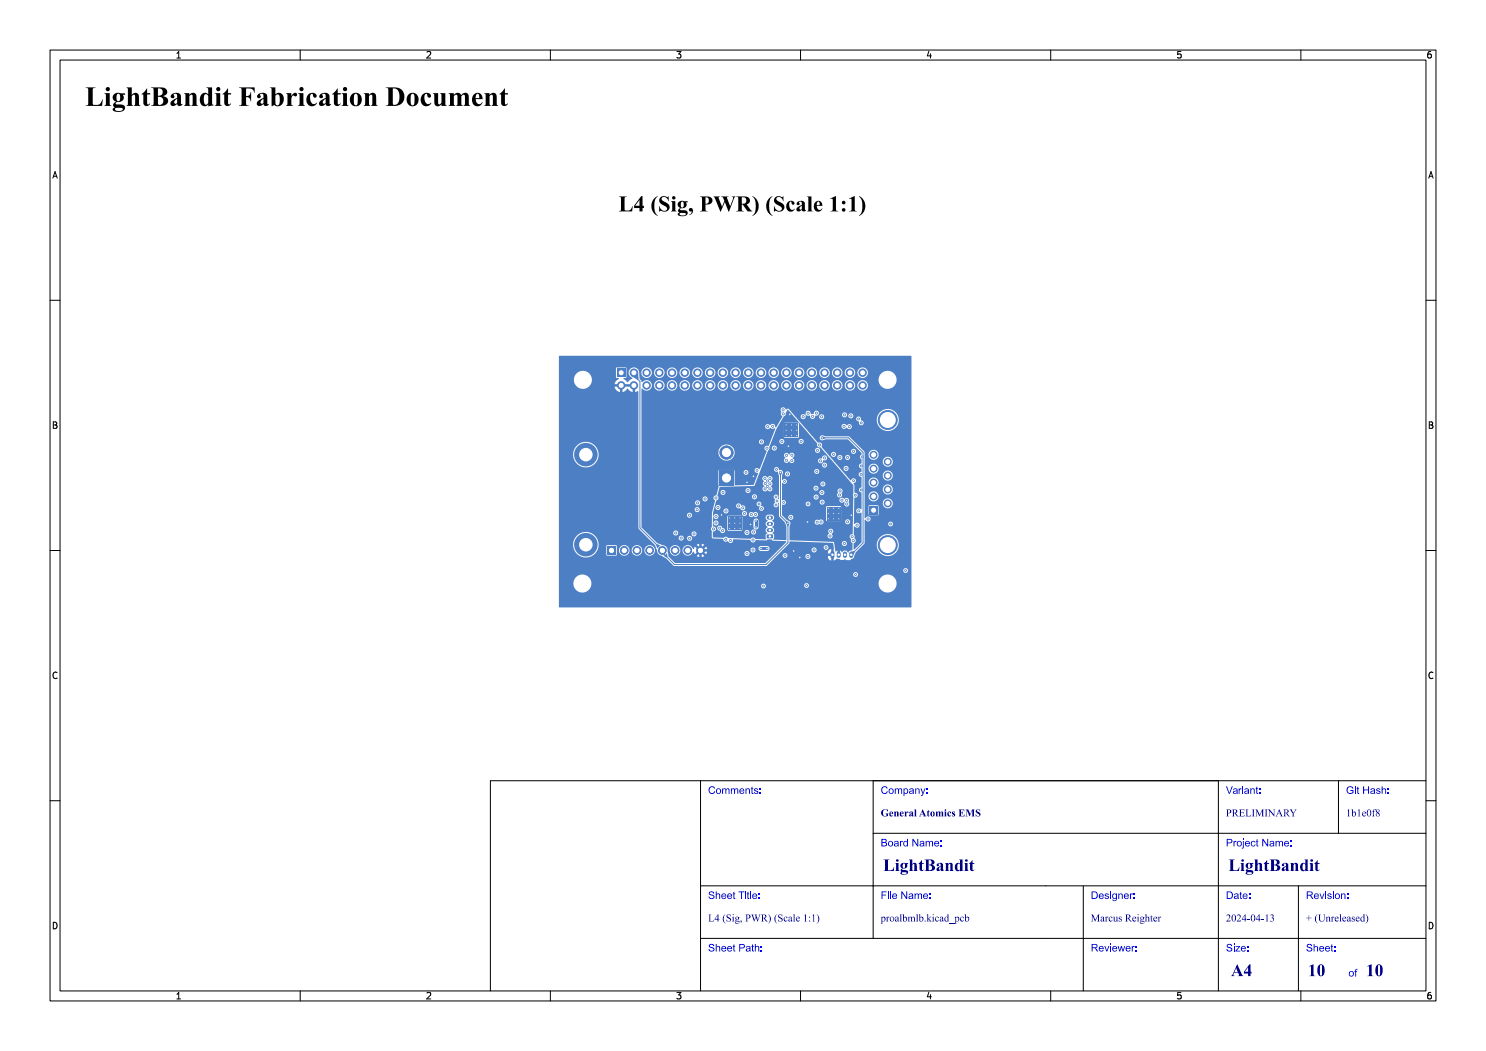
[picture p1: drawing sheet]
<svg xmlns="http://www.w3.org/2000/svg" width="297mm" height="210mm" viewBox="0 0 297 210" stroke-linecap="round" stroke-linejoin="round" font-family="sans-serif">
<defs><g id="words">
<text font-size="5.3" fill="#fff" x="17" y="21.5">LightBandit Fabrication Document</text>
<text font-size="4.3" fill="#fff" x="116" y="42.5">L4 (Sig, PWR) (Scale 1:1)</text>
<g font-size="3.3" fill="#fff">
<text x="176.5" y="174.3">LightBandit</text>
<text x="245.5" y="174.3">LightBandit</text>
<text x="246" y="195.3">A4</text>
<text x="261.4" y="195.3">10</text>
<text x="273" y="195.3">10</text>
</g>
<g font-size="2" fill="#fff">
<text x="141.5" y="158.8">Comments:</text>
<text x="176" y="158.8">Company:</text>
<text x="245" y="158.8">Variant:</text>
<text x="269" y="158.8">Git Hash:</text>
<text x="176" y="163.3">General Atomics EMS</text>
<text x="245" y="163.3">PRELIMINARY</text>
<text x="269" y="163.3">1b1e0f8</text>
<text x="176" y="169.3">Board Name:</text>
<text x="245" y="169.3">Project Name:</text>
<text x="141.5" y="179.8">Sheet Title:</text>
<text x="176" y="179.8">File Name:</text>
<text x="218" y="179.8">Designer:</text>
<text x="245" y="179.8">Date:</text>
<text x="261" y="179.8">Revision:</text>
<text x="141.5" y="184.3">L4 (Sig, PWR) (Scale 1:1)</text>
<text x="176" y="184.3">proalbmlb.kicad_pcb</text>
<text x="218" y="184.3">Marcus Reighter</text>
<text x="245" y="184.3">2024-04-13</text>
<text x="261" y="184.3">+ (Unreleased)</text>
<text x="141.5" y="190.3">Sheet Path:</text>
<text x="218" y="190.3">Reviewer:</text>
<text x="245" y="190.3">Size:</text>
<text x="261" y="190.3">Sheet:</text>
<text x="269.5" y="195.3">of</text>
</g>
<g font-size="1.7" fill="#fff">
<text x="35" y="11.6">1</text>
<text x="85" y="11.6">2</text>
<text x="135" y="11.6">3</text>
<text x="185" y="11.6">4</text>
<text x="235" y="11.6">5</text>
<text x="285" y="11.6">6</text>
<text x="10.5" y="35.6">A</text>
<text x="285.5" y="35.6">A</text>
<text x="10.5" y="85.6">B</text>
<text x="285.5" y="85.6">B</text>
<text x="10.5" y="135.6">C</text>
<text x="285.5" y="135.6">C</text>
<text x="10.5" y="185.6">D</text>
<text x="285.5" y="185.6">D</text>
<text x="35" y="199.7">1</text>
<text x="85" y="199.7">2</text>
<text x="135" y="199.7">3</text>
<text x="185" y="199.7">4</text>
<text x="235" y="199.7">5</text>
<text x="285" y="199.7">6</text>
</g>
</g></defs>
<g fill="#4d7fc4">
<path d="M150.8 104.1h.6v1.2h-.6z" fill-rule="evenodd"/>
<path d="M152.1 109.3h1.2v.6h-1.2z" fill-rule="evenodd"/>
<path d="M145.6 103.2h2.6v2.6h-2.6z" fill-rule="evenodd"/>
<path d="M173.8 101.2h1.6v1.6h-1.6z" fill-rule="evenodd"/>
<path d="M121.4 109.1h1.7v1.7h-1.7z" fill-rule="evenodd"/>
<path d="M143.8 94.1h2.8v2.8h-2.8z" fill-rule="evenodd"/>
<path d="M123.3 73.6h1.7v1.7h-1.7z" fill-rule="evenodd"/>
<path d="M121.4 109.1h1.7v1.7h-1.7z" fill-rule="evenodd"/>
<path d="M156.9 84.7h2.6v2.6h-2.6z" fill-rule="evenodd"/>
<path d="M153.3 106.8h1.1l.1 .7-.2 .1h-1l-.1-.2z" fill-rule="evenodd"/>
</g>
<g fill="#4d7fc4">
<circle cx="145.8" cy="105.6" r=".25"/>
<circle cx="146.9" cy="105.6" r=".25"/>
<circle cx="147.9" cy="105.6" r=".25"/>
<circle cx="145.8" cy="104.5" r=".25"/>
<circle cx="146.9" cy="104.5" r=".25"/>
<circle cx="147.9" cy="104.5" r=".25"/>
<circle cx="145.8" cy="103.5" r=".25"/>
<circle cx="146.9" cy="103.5" r=".25"/>
<circle cx="147.9" cy="103.5" r=".25"/>
<circle cx="151.1" cy="104.1" r=".3"/>
<circle cx="151.1" cy="105.3" r=".3"/>
<circle cx="177.4" cy="108.9" r="2"/>
<circle cx="177.4" cy="83.9" r="2"/>
<circle cx="174.6" cy="99.2" r=".8"/>
<circle cx="174.6" cy="96.4" r=".8"/>
<circle cx="174.6" cy="93.6" r=".8"/>
<circle cx="174.6" cy="90.9" r=".8"/>
<circle cx="177.4" cy="100.6" r=".8"/>
<circle cx="177.4" cy="97.8" r=".8"/>
<circle cx="177.4" cy="95" r=".8"/>
<circle cx="177.4" cy="92.3" r=".8"/>
<circle cx="117.1" cy="108.8" r="1.55"/>
<circle cx="117.1" cy="108.8" r="2.35"/>
<circle cx="117.1" cy="90.8" r="1.55"/>
<circle cx="117.1" cy="90.8" r="2.35"/>
<circle cx="124.8" cy="110" r=".85"/>
<circle cx="145.2" cy="90.4" r="1.4"/>
<circle cx="127.3" cy="110" r=".85"/>
<circle cx="129.8" cy="110" r=".85"/>
<circle cx="132.4" cy="110" r=".85"/>
<circle cx="134.9" cy="110" r=".85"/>
<circle cx="137.5" cy="110" r=".85"/>
<circle cx="140" cy="110" r=".85"/>
<circle cx="124.2" cy="77" r=".85"/>
<circle cx="126.7" cy="74.5" r=".85"/>
<circle cx="126.7" cy="77" r=".85"/>
<circle cx="129.2" cy="74.5" r=".85"/>
<circle cx="129.2" cy="77" r=".85"/>
<circle cx="131.8" cy="74.5" r=".85"/>
<circle cx="131.8" cy="77" r=".85"/>
<circle cx="134.3" cy="74.5" r=".85"/>
<circle cx="134.3" cy="77" r=".85"/>
<circle cx="136.9" cy="74.5" r=".85"/>
<circle cx="136.9" cy="77" r=".85"/>
<circle cx="139.4" cy="74.5" r=".85"/>
<circle cx="139.4" cy="77" r=".85"/>
<circle cx="141.9" cy="74.5" r=".85"/>
<circle cx="141.9" cy="77" r=".85"/>
<circle cx="144.5" cy="74.5" r=".85"/>
<circle cx="144.5" cy="77" r=".85"/>
<circle cx="147" cy="74.5" r=".85"/>
<circle cx="147" cy="77" r=".85"/>
<circle cx="149.6" cy="74.5" r=".85"/>
<circle cx="149.6" cy="77" r=".85"/>
<circle cx="152.1" cy="74.5" r=".85"/>
<circle cx="152.1" cy="77" r=".85"/>
<circle cx="154.6" cy="74.5" r=".85"/>
<circle cx="154.6" cy="77" r=".85"/>
<circle cx="157.2" cy="74.5" r=".85"/>
<circle cx="157.2" cy="77" r=".85"/>
<circle cx="159.7" cy="74.5" r=".85"/>
<circle cx="159.7" cy="77" r=".85"/>
<circle cx="162.3" cy="74.5" r=".85"/>
<circle cx="162.3" cy="77" r=".85"/>
<circle cx="164.8" cy="74.5" r=".85"/>
<circle cx="164.8" cy="77" r=".85"/>
<circle cx="167.3" cy="74.5" r=".85"/>
<circle cx="167.3" cy="77" r=".85"/>
<circle cx="169.9" cy="74.5" r=".85"/>
<circle cx="169.9" cy="77" r=".85"/>
<circle cx="172.4" cy="74.5" r=".85"/>
<circle cx="172.4" cy="77" r=".85"/>
<circle cx="157.1" cy="84.9" r=".25"/>
<circle cx="157.1" cy="86" r=".25"/>
<circle cx="157.1" cy="87" r=".25"/>
<circle cx="158.2" cy="84.9" r=".25"/>
<circle cx="158.2" cy="86" r=".25"/>
<circle cx="158.2" cy="87" r=".25"/>
<circle cx="159.2" cy="84.9" r=".25"/>
<circle cx="159.2" cy="86" r=".25"/>
<circle cx="159.2" cy="87" r=".25"/>
</g>
<path d="M153.6 105.9h.5M153.6 104.7h.5M153.6 103.4h.5" fill="none" stroke="#4d7fc4" stroke-width=".8"/>
<g fill="#4d7fc4">
<circle cx="165.6" cy="103.7" r=".25"/>
<circle cx="166.6" cy="103.7" r=".25"/>
<circle cx="167.7" cy="103.7" r=".25"/>
<circle cx="165.6" cy="102.6" r=".25"/>
<circle cx="166.6" cy="102.6" r=".25"/>
<circle cx="167.7" cy="102.6" r=".25"/>
<circle cx="165.6" cy="101.6" r=".25"/>
<circle cx="166.6" cy="101.6" r=".25"/>
<circle cx="167.7" cy="101.6" r=".25"/>
<circle cx="145.2" cy="90.4" r="1.4"/>
</g>
<g fill="#4d7fc4">
<path d="M165.3 101.3h2.6v2.6h-2.6z" fill-rule="evenodd"/>
<path d="M143.8 94.1h2.8v2.8h-2.8z" fill-rule="evenodd"/>
<path d="M166 110.3l.6-.1 .2 .1v1l-.1 .2-.7-.1z" fill-rule="evenodd"/>
</g>
<path d="M167.6 110.6v.5M168.9 110.6v.5M170.1 110.6v.5" fill="none" stroke="#4d7fc4" stroke-width=".8"/>
<g fill="#4d7fc4">
<circle cx="152.1" cy="109.6" r=".3"/>
<circle cx="153.3" cy="109.6" r=".3"/>
<circle cx="165.9" cy="107.1" r=".3"/>
<circle cx="166" cy="106.2" r=".3"/>
<circle cx="163.8" cy="88.9" r=".3"/>
<circle cx="167.9" cy="98.1" r=".3"/>
<circle cx="167.8" cy="98.9" r=".3"/>
<circle cx="164.3" cy="100.3" r=".3"/>
<circle cx="151.7" cy="100.7" r=".28"/>
<circle cx="169.4" cy="91.4" r=".3"/>
<circle cx="152.6" cy="117.1" r=".28"/>
<circle cx="171.3" cy="104.9" r=".3"/>
<circle cx="170.1" cy="83.1" r=".3"/>
<circle cx="164.5" cy="96.7" r=".3"/>
<circle cx="164.8" cy="91.5" r=".3"/>
<circle cx="136.1" cy="107.5" r=".3"/>
<circle cx="168.7" cy="85.2" r=".3"/>
<circle cx="163.1" cy="97.5" r=".3"/>
<circle cx="166.6" cy="90.8" r=".3"/>
<circle cx="143.1" cy="103.2" r=".3"/>
<circle cx="173.5" cy="103.7" r=".3"/>
<circle cx="155.1" cy="99.3" r=".28"/>
<circle cx="163.4" cy="90" r=".3"/>
<circle cx="143.1" cy="99.5" r=".3"/>
<circle cx="150.5" cy="107.9" r=".3"/>
<circle cx="164.3" cy="98.4" r=".3"/>
<circle cx="148.8" cy="102.6" r=".3"/>
<circle cx="156.8" cy="96.2" r=".28"/>
<circle cx="165.1" cy="109.4" r=".28"/>
<circle cx="170.6" cy="96" r=".28"/>
<circle cx="163.2" cy="82.6" r=".3"/>
<circle cx="161.2" cy="117" r=".27"/>
<circle cx="143.1" cy="104.5" r=".3"/>
<circle cx="151.3" cy="94" r=".27"/>
<circle cx="153.4" cy="96.1" r=".3"/>
<circle cx="152.2" cy="88.3" r=".3"/>
<circle cx="161.5" cy="82.6" r=".3"/>
<circle cx="135.1" cy="106.5" r=".3"/>
<circle cx="156.3" cy="88.2" r=".3"/>
<circle cx="170.9" cy="99" r=".28"/>
<circle cx="169.4" cy="104.3" r=".3"/>
<circle cx="152.2" cy="101.6" r=".27"/>
<circle cx="149.1" cy="94.4" r=".28"/>
<circle cx="153.9" cy="96.7" r=".3"/>
<circle cx="169.7" cy="85.3" r=".3"/>
<circle cx="168.8" cy="108.6" r=".3"/>
<circle cx="144.5" cy="98.4" r=".3"/>
<circle cx="171" cy="114.8" r=".28"/>
<circle cx="153.3" cy="89.6" r=".3"/>
<circle cx="155.3" cy="100.1" r=".28"/>
<circle cx="163.2" cy="94.2" r=".3"/>
<circle cx="161.5" cy="100.7" r=".27"/>
<circle cx="171.6" cy="102.1" r=".3"/>
<circle cx="145.1" cy="102.1" r=".3"/>
<circle cx="139.3" cy="101.8" r=".3"/>
<circle cx="172.2" cy="97.9" r=".28"/>
<circle cx="170.3" cy="107.2" r=".3"/>
<circle cx="153.9" cy="95.6" r=".3"/>
<circle cx="171.6" cy="83.7" r=".27"/>
<circle cx="153.9" cy="97.7" r=".3"/>
<circle cx="164" cy="92.1" r=".3"/>
<circle cx="153.4" cy="97.2" r=".3"/>
<circle cx="164.2" cy="83.3" r=".3"/>
<circle cx="163.1" cy="99.3" r=".3"/>
<circle cx="168.8" cy="82.9" r=".3"/>
<circle cx="172.2" cy="93.1" r=".28"/>
<circle cx="140.9" cy="99.7" r=".3"/>
<circle cx="178" cy="104.7" r=".28"/>
<circle cx="169.1" cy="93.6" r=".3"/>
<circle cx="153" cy="96.6" r=".3"/>
<circle cx="155.2" cy="93.8" r=".27"/>
<circle cx="161.5" cy="111.2" r=".3"/>
<circle cx="154.8" cy="89.5" r=".3"/>
<circle cx="164.8" cy="92.9" r=".3"/>
<circle cx="138.7" cy="106.7" r=".3"/>
<circle cx="156.9" cy="111" r=".27"/>
<circle cx="149.5" cy="98" r=".3"/>
<circle cx="167.9" cy="91.4" r=".3"/>
<circle cx="181" cy="114" r=".28"/>
<circle cx="150.5" cy="109.9" r=".3"/>
<circle cx="172.2" cy="84.5" r=".28"/>
<circle cx="160.5" cy="83.3" r=".3"/>
<circle cx="150.6" cy="106.3" r=".3"/>
<circle cx="155.1" cy="100.9" r=".28"/>
<circle cx="172.4" cy="91.3" r=".28"/>
<circle cx="170.5" cy="108" r=".3"/>
<circle cx="156.6" cy="100.4" r=".27"/>
<circle cx="149.3" cy="110.6" r=".3"/>
<circle cx="162.7" cy="109.9" r=".3"/>
<circle cx="139.4" cy="100.5" r=".3"/>
<circle cx="152.9" cy="95.6" r=".3"/>
<circle cx="150.8" cy="99.3" r=".3"/>
<circle cx="170.6" cy="90.2" r=".3"/>
<circle cx="149.3" cy="106.4" r=".3"/>
<circle cx="137.8" cy="107.6" r=".3"/>
<circle cx="172.1" cy="94.8" r=".28"/>
<circle cx="162.4" cy="83.2" r=".3"/>
<circle cx="143.5" cy="101.4" r=".3"/>
<circle cx="152.9" cy="97.7" r=".3"/>
<circle cx="154.4" cy="85.2" r=".3"/>
<circle cx="153.4" cy="85.2" r=".3"/>
<circle cx="163.3" cy="104.3" r=".3"/>
<circle cx="164.1" cy="104.3" r=".3"/>
<circle cx="156.5" cy="81.9" r=".3"/>
<circle cx="156.6" cy="82.7" r=".3"/>
<circle cx="157.5" cy="104.6" r=".3"/>
<circle cx="156" cy="94.4" r=".3"/>
<circle cx="149.3" cy="96.4" r=".3"/>
<circle cx="150.6" cy="95.2" r=".3"/>
<circle cx="159.8" cy="111.4" r=".3"/>
<circle cx="158.6" cy="110.1" r=".3"/>
<circle cx="158.1" cy="103.4" r=".3"/>
<circle cx="157.4" cy="94.7" r=".3"/>
<circle cx="146" cy="108" r=".3"/>
<circle cx="145.1" cy="107.7" r=".3"/>
<circle cx="143.8" cy="105.5" r=".3"/>
<circle cx="144.4" cy="106" r=".3"/>
<circle cx="151" cy="102.8" r=".3"/>
<circle cx="148.5" cy="101.5" r=".3"/>
<circle cx="147.6" cy="101.1" r=".3"/>
<circle cx="150.2" cy="102.8" r=".3"/>
<circle cx="164.3" cy="87.5" r=".3"/>
<circle cx="150" cy="104.8" r=".3"/>
<circle cx="144.2" cy="102.9" r=".3"/>
<circle cx="161.4" cy="104.3" r=".3"/>
<circle cx="157.6" cy="89.2" r=".3"/>
<circle cx="170.2" cy="102.9" r=".3"/>
<circle cx="157.9" cy="82.8" r=".3"/>
<circle cx="157.2" cy="91" r=".3"/>
<circle cx="158.3" cy="91" r=".3"/>
<circle cx="157.2" cy="92" r=".3"/>
<circle cx="142.6" cy="105.7" r=".3"/>
<circle cx="158.2" cy="92" r=".3"/>
<circle cx="137.8" cy="103" r=".3"/>
<circle cx="168.3" cy="100" r=".3"/>
<circle cx="169.2" cy="100.7" r=".3"/>
<circle cx="169.2" cy="100" r=".3"/>
<circle cx="160.1" cy="88.2" r=".3"/>
</g>
<path d="M126.7 75l1.2 1.2v29.3l4.5 4.5M156 94.4v8.7l1.5 1.5v3.8l-4.4 4.4h-18.3l-2.4-2.4M164.3 87.5h5.3l2.9 2.9v18.1l-2.4 2.3M150 104.8v.1M150 104.9h.1" fill="none" stroke="#4d7fc4" stroke-width=".2"/>
<g fill="#4d7fc4">
<path d="M157.2 104.6h.6l-.2 .6-.2-.1z" fill-rule="evenodd"/>
<path d="M164.4 87.2l.5 .2v.2l-.5 .2z" fill-rule="evenodd"/>
<path d="M157 104.2l.1-.1 .5 .2-.4 .4z" fill-rule="evenodd"/>
<path d="M132.6 111l.7-.5 .1 .8-.1 .1z" fill-rule="evenodd"/>
<path d="M131.3 108.7l.7 .3-.6 .6-.3-.7z" fill-rule="evenodd"/>
<path d="M157.4 81.9l5.9 6.7a.55 .55 0 0 0 .1 .6 .55 .55 0 0 0 .6 .2l6.6 7.6-.2 9.7a.54 .54 0 0 0-.6 .4 .54 .54 0 0 0 .3 .7v.4l.3 .3v1.5a.82 .82 0 0 0-.9 .5v-.1a.65 .65 0 0 0-.6-.4 .65 .65 0 0 0-.6 .4l-.4-.4v.8l-.2-.2-.3 .2v-.8l-.4 .2-.3-1.7h1.6a.5 .5 0 0 0 .6 .6 .5 .5 0 0 0 .2-.8 .5 .5 0 0 0-.8 .1v.1h-1.6v-.2l-8.9-.4v-.9h7.6a.52 .52 0 0 0 .8 .5 .52 .52 0 0 0 0-.9 .54 .54 0 0 0 .2-.8 .54 .54 0 0 0-.8 0 .54 .54 0 0 0 .1 .8l-.3 .4h-7.6v-1.8l.2-.6-.1-.3h4.9v.1a.59 .59 0 0 0 1 .3l.4 .1 .2-.1 .2-.5h4.3v.1a.5 .5 0 0 0 .8 .4 .5 .5 0 0 0 0-.9 .5 .5 0 0 0-.8 .4h-4.3l-.1-.2a.65 .65 0 0 0-.9-.1 .5 .5 0 0 0-.8 .4h-4.9l-1.3-1h1v.1a.51 .51 0 0 0 .7 .4 .51 .51 0 0 0 0-.9 .51 .51 0 0 0-.7 .4h-1l-.3-.3v-1.7h8.8l.1 2.8h2.7l.2-.1v-2.7l-.1-.2h-2.7l-.2 .2h-8.8v-.5h.5l.2-.2h4a.48 .48 0 0 0 .4 .6 .48 .48 0 0 0 .6-.3 .48 .48 0 0 0-.3-.6h2.1v.1a.5 .5 0 0 0 .8 .3 .5 .5 0 0 0-.1-.8h3.3l.3 .5h.4l.2-.2 .1 .1a.53 .53 0 0 0 .1 .8 .53 .53 0 0 0 .7-.1 .53 .53 0 0 0 0-.7 .53 .53 0 0 0-.2-.7 .53 .53 0 0 0-.7 .1 .5 .5 0 0 0-.5-.2 .5 .5 0 0 0-.4 .4l-3.5-.1-.3 .1-.2 .4-2.4-.1-.4 .4h-4a.51 .51 0 0 0-.1-.6 .51 .51 0 0 0-.6 0v-.7h6.3v.1a.51 .51 0 0 0 .8 .4 .51 .51 0 0 0 0-.9 .51 .51 0 0 0-.8 .4h-6.3v-.9h7.5l.1 .3 .3 .2 3.1-.1v.2a.52 .52 0 0 0 .7 .3 .52 .52 0 0 0 .2-.8 .52 .52 0 0 0 .1-.7 .52 .52 0 0 0-.8-.1 .52 .52 0 0 0 0 .8l-.2 .3h-2.7a.5 .5 0 0 0-.1-.8 .5 .5 0 0 0-.7 .4h-7.5v-.9h6.3v.1a.51 .51 0 0 0 .8 .4 .51 .51 0 0 0 0-.9 .51 .51 0 0 0-.8 .4h-6.3v-1l.4 .2 7.3-.1a.5 .5 0 0 0 .6 .6 .5 .5 0 0 0 .2-.8 .5 .5 0 0 0-.8 .1v.1h-7a.5 .5 0 0 0 .1-.8 .5 .5 0 0 0-.8 .2l.1-1.4h.5v.2a.51 .51 0 0 0 .8 .3 .51 .51 0 0 0 0-.8 .51 .51 0 0 0-.8 .3h-.5v-.5h6.3v.2a.51 .51 0 0 0 .8 .3 .51 .51 0 0 0 0-.8 .51 .51 0 0 0-.8 .3h-6.3l-.4-.2h-.3a.5 .5 0 0 0-.6-.5 .5 .5 0 0 0-.4 .6 .5 .5 0 0 0 .8 .2l.2 .9v4.6l-.2-.1a.5 .5 0 0 0-.2-.7 .5 .5 0 0 0-.7 .2 .5 .5 0 0 0 .3 .7v.6a.53 .53 0 0 0-.3 .5 .53 .53 0 0 0 .4 .5 .48 .48 0 0 0 .5-.3 .48 .48 0 0 0 0-.5l.2-.1v2.7l1.1 1.1 .4 .9v2.7l-2.7-.1 .2-.3v-.6l-.4-.4a.66 .66 0 0 0 .4-.6 .66 .66 0 0 0-.4-.6 .65 .65 0 0 0 .4-.6 .65 .65 0 0 0-.4-.7 .62 .62 0 0 0 .4-.6 .62 .62 0 0 0-.5-.6l-.8 .1a.64 .64 0 0 0-.4 .6 .64 .64 0 0 0 .5 .6 .65 .65 0 0 0-.5 .6 .65 .65 0 0 0 .5 .6 .66 .66 0 0 0-.5 .6 .66 .66 0 0 0 .4 .7l-.4 .3 .1 .9-2.1-.1-.1-.1a.53 .53 0 0 0-.9 .1l-4.5-.3a.53 .53 0 0 0-.9 .1l-2.1-.1v-1.2a.52 .52 0 0 0 .5-.2 .52 .52 0 0 0 0-.5h.3l.1 .3 .5 .2a.55 .55 0 0 0 .4 .5 .55 .55 0 0 0 .5-.2h4v.2a.5 .5 0 0 0 .6 .4 .5 .5 0 0 0 .4-.7h.3v.2a.5 .5 0 0 0 .8 .3 .5 .5 0 0 0 0-.8 .5 .5 0 0 0-.8 .3h-.3l-.1-.1a.51 .51 0 0 0-.5-.2 .51 .51 0 0 0-.4 .4h-4l.1-.5-.5-.3a.54 .54 0 0 0-.5-.4 .54 .54 0 0 0-.6 .4l-.8-.3v-.8h.1a.51 .51 0 0 0 .7 .6 .51 .51 0 0 0 .2-.8 .51 .51 0 0 0-.9 .1l-.1 .1v-1.3h.1a.5 .5 0 0 0 .5 .6 .5 .5 0 0 0 .5-.5h1.8v2.7l.1 .1h2.7l.2-.1v-1.8h2.2v1.2a.51 .51 0 0 0 .5 .5 .51 .51 0 0 0 .5-.5v-1.2a.5 .5 0 0 0-.5-.5 .5 .5 0 0 0-.5 .5h-2.2v-.9l-.2-.2h-2.7l-.1 .2h-1.8v-.2a.51 .51 0 0 0-.6-.3 .51 .51 0 0 0-.4 .4h-.1v-.6l.1-.5h2l.1 .4 .3 .2 3.3-.1 .3 .6a.5 .5 0 0 0 .7-.3h.4l.2 .4 .5 .1a.34 .34 0 0 1 .5 0 .52 .52 0 0 0 .5-.7 .52 .52 0 0 0-.9-.1 .5 .5 0 0 0-.5-.2 .5 .5 0 0 0-.3 .5l-.4-.1a.5 .5 0 0 0-.4-.6 .5 .5 0 0 0-.6 .4h-2.9a.51 .51 0 0 0 0-.8 .51 .51 0 0 0-.8 .3h-2l.2-.7h.2v.2a.5 .5 0 0 0 .7 .3 .5 .5 0 0 0 .1-.8h3.3l.2 .5h.6a.53 .53 0 0 0 .7 .4 .53 .53 0 0 0 .3-.7 .53 .53 0 0 0-.8-.2l-.3-.4h3.4v.2a.58 .58 0 0 0 .7 .4 .48 .48 0 0 0 0 .8 .48 .48 0 0 0 .7-.3 .48 .48 0 0 0-.6-.6 .51 .51 0 0 0 .1-.7 .51 .51 0 0 0-.8 0l-.1 .2h-3.6l-.4 .2-.1 .2h-3.3a.5 .5 0 0 0-.8 .3h-.2l.4-1.3a.5 .5 0 0 0 .3-.8h6.8v.1a.5 .5 0 0 0 .8 .4 .5 .5 0 0 0 0-.9 .5 .5 0 0 0-.8 .4h-6.8l-.1-.2 .2-.7h.4a.5 .5 0 0 0 .7 .5 .5 .5 0 0 0 0-.8h4.3v.1a.5 .5 0 0 0 .8 .3 .5 .5 0 0 0 0-.8 .5 .5 0 0 0-.8 .4l-4.6-.1-.2 .1-.2 .3h-.4l.3-1 6.9-.2 .6-1.5h1l.1 .3 .2 .2a.58 .58 0 0 0-.2 .6 .58 .58 0 0 0 .3 .5 .53 .53 0 0 0-.3 .8 .53 .53 0 0 0 .9-.1 .53 .53 0 0 0 .9 .1 .53 .53 0 0 0-.3-.8l.1-.1a.54 .54 0 0 0 .3-.5 .54 .54 0 0 0-.4-.5 .53 .53 0 0 0 .2-.8 .53 .53 0 0 0-.8 .1 .51 .51 0 0 0-.6-.3 .51 .51 0 0 0-.4 .5h-1l1-2.7h11.9v.1a.51 .51 0 0 0 .8 .4 .51 .51 0 0 0 0-.9 .51 .51 0 0 0-.8 .4h-11.9l.8-2h3.5l.3 .6a.52 .52 0 0 0-.1 .9 .52 .52 0 0 0 .8-.3 .52 .52 0 0 0 .6 .4 .52 .52 0 0 0 .4-.5h4.8v.2a.53 .53 0 0 0 .6 .4 .53 .53 0 0 0 .4-.7 .52 .52 0 0 0 .8-.3 .52 .52 0 0 0-.6-.6 .52 .52 0 0 0-.4 .6 .52 .52 0 0 0-.8 .4h-4.8v-.3l-.4-.2a.53 .53 0 0 0 .3-.9 .53 .53 0 0 0-.9 .3 .5 .5 0 0 0-.5-.4 .5 .5 0 0 0-.5 .4h-3.5l.6-1.4h.5l.1 .3 .3 .2 8.2-.1v.2a.5 .5 0 0 0 .8 .3 .5 .5 0 0 0 0-.8 .5 .5 0 0 0-.8 .3h-7.8l.1-.1a.5 .5 0 0 0-.2-.7 .5 .5 0 0 0-.7 .4l-.5-.1 .4-1.3h1.6v.2a.5 .5 0 0 0 .5 .4 .5 .5 0 0 0 .5-.6h2.8v.2a.5 .5 0 0 0 .8 .3 .5 .5 0 0 0 0-.8 .5 .5 0 0 0-.8 .3h-2.8l-.1-.1a.51 .51 0 0 0-.5-.3 .51 .51 0 0 0-.4 .4h-1.6l.9-2.2 .7-1.3h.9v2.7l.1 .2h2.7l.2-.2-.1-2.8h-2.7l-.2 .1h-.9l.9-1.4a.52 .52 0 0 0 .3-.7z" fill-rule="evenodd"/>
<path d="M124.6 76.8h1.7v.5h-1.7z" fill-rule="evenodd"/>
<path d="M111.7 71.1h70.3l.2 .1-.1 50.2h-70.3l-.1-4.9h2.9a1.8 1.8 0 0 0 1.5 1.9 1.8 1.8 0 0 0 2-1.4h34v.2a.48 .48 0 0 0 .6 .4 .48 .48 0 0 0 .3-.7h7.7v.2a.48 .48 0 0 0 .8 .3 .48 .48 0 0 0 0-.8 .48 .48 0 0 0-.8 .3h-7.7l-.3-.3a.47 .47 0 0 0-.6 .4h-34l.1-.5h57.4v.2a1.8 1.8 0 0 0 2.7 1.4 1.8 1.8 0 0 0 0-3 1.8 1.8 0 0 0-2.7 1.4h-57.4v-.3a1.8 1.8 0 0 0-1.9-1.4 1.8 1.8 0 0 0-1.7 1.7h-2.9v-1.8h58.8v.2a.48 .48 0 0 0 .8 .3 .48 .48 0 0 0 0-.8 .48 .48 0 0 0-.8 .3h-58.8v-.8h68.8v.2a.48 .48 0 0 0 .8 .3 .48 .48 0 0 0 0-.8 .48 .48 0 0 0-.8 .3h-68.8v-5.2h2.8v.3a2.55 2.55 0 0 0 2.5 2.4 2.55 2.55 0 0 0 2.6-2.3h1.6v1.8l.2 .1h1.8l.1-.1v-1h.4a1.06 1.06 0 0 0 1.1 1.1 1.06 1.06 0 0 0 1-1.1h.5v.2a1.06 1.06 0 0 0 1.1 .9 1.06 1.06 0 0 0 1-1.1h.4v.2a1.06 1.06 0 0 0 1.6 .8 1.06 1.06 0 0 0 0-1.8 1.06 1.06 0 0 0-1.6 .8h-.4l-.1-.2a1.06 1.06 0 0 0-1.1-.8 1.06 1.06 0 0 0-.9 1h-.5v-.2a1.06 1.06 0 0 0-1.1-.8 1.06 1.06 0 0 0-1 1h-.4v-.8l-.2-.2-3.5 .2a2.55 2.55 0 0 0-2.3-2.8 2.55 2.55 0 0 0-2.8 2.4h-2.8v-18h2.8v.3a2.55 2.55 0 0 0 3.9 2 2.55 2.55 0 0 0 0-4.3 2.55 2.55 0 0 0-3.9 2h-2.8v-14.9h3v.2a1.8 1.8 0 0 0 1.4 1.7 1.8 1.8 0 0 0 2-.9h5.6v.5h-.9a1.34 1.34 0 0 0 1.1 1v-.9h.5v.9l.5-.1 .5-.6 .6 .6 .4 .1v-.9h.5v.9l.6-.2 .1 .2v27.2l3.3 3.4 .3 .9a1.49 1.49 0 0 0 1.2 1.4l.8 .4 1.6 1.5h18.3l2.3-2.2h1v.2a.48 .48 0 0 0 .5 .4 .48 .48 0 0 0 .5-.4h3.6v.3a.5 .5 0 0 0 .5 .3 .5 .5 0 0 0 .4-.3h3.6l.2 .5 .4 .1v-.9h-.6v.3h-3.6v-.4l-.2-.3a.51 .51 0 0 0-.7 .4h-3.6a.48 .48 0 0 0-.4-.6 .48 .48 0 0 0-.6 .4h-1l1.1-1.1h5.7v.3a.5 .5 0 0 0 .7 .2h2.6v.3h.6v-.9a.69 .69 0 0 0-.6 .6h-2.5a.51 .51 0 0 0 0-.8 .51 .51 0 0 0-.8 .3h-5.7l.5-.5h7.6v.2a.48 .48 0 0 0 .8 .3 .48 .48 0 0 0 0-.8 .48 .48 0 0 0-.8 .3h-7.6l.7-.7 .2-.4 8.5 .3 .3 1.1-.1 1.1a.25 .25 0 0 0-.4 0 .25 .25 0 0 0 .1 .4 .25 .25 0 0 0 .3-.2v1.1l.3-.1a.72 .72 0 0 1 1-.1l.7 .1 .3-.2 .3 .2h.6l.4-.2a.63 .63 0 0 0 .5-.7l.4-.7 1.5-1.5h2.6a2.21 2.21 0 0 0 3.1 2.1 2.21 2.21 0 0 0 .5-3.7 2.21 2.21 0 0 0-3.5 1.3l-.1 .3h-2.6l.2-.3v-3.9h4.7v.2a.48 .48 0 0 0 .8 .3 .48 .48 0 0 0 0-.8 .48 .48 0 0 0-.8 .3h-4.7v-.6l.2-.1a.52 .52 0 0 0 .8 .2 .52 .52 0 0 0 0-.9 .52 .52 0 0 0-.8 .4l-.2-.2v-2.3h.8v1.7l.2 .2 1.7-.1 .1-1.8-.2-.1h-1.6l-.2 .1h-.8v-.4h3.6a1.01 1.01 0 0 0 1.6 .7 1.01 1.01 0 0 0 0-1.7 1.01 1.01 0 0 0-1.6 .8v.2h-3.6v-1.4h.8a1.01 1.01 0 0 0 1.5 .7 1.01 1.01 0 0 0 0-1.7 1.01 1.01 0 0 0-1.5 .8v.2h-.8v-1.4h3.6a1.01 1.01 0 0 0 1.6 .8 1.01 1.01 0 0 0 0-1.8 1.01 1.01 0 0 0-1.6 .8v.2h-3.6v-1.4h.8a1 1 0 0 0 1.5 .8 1 1 0 0 0 0-1.7 1 1 0 0 0-1.5 .7v.2h-.8v-1.4h3.6a1 1 0 0 0 1.6 .8 1 1 0 0 0 0-1.7 1 1 0 0 0-1.6 .7v.2h-3.6v-1.4h.8a1.01 1.01 0 0 0 1.5 .8 1.01 1.01 0 0 0 0-1.7 1.01 1.01 0 0 0-1.5 .7v.2h-.8v-1.3h3.6a1.01 1.01 0 0 0 1.6 .7 1.01 1.01 0 0 0 0-1.7 1.01 1.01 0 0 0-1.6 .8v.2h-3.6v-1.4h.8v.2a1.01 1.01 0 0 0 1.7 .4 1.01 1.01 0 0 0-.3-1.7 1.01 1.01 0 0 0-1.4 1.1h-.8l-.1-.8-3-3h-4.7l-.5-.2a.5 .5 0 0 0-.7 .5 .5 .5 0 0 0 .7 .4l.5-.1h4.5l2.7 2.7-.1 .4a.54 .54 0 0 0 .1 .9v.8a.57 .57 0 0 0-.5 .5 .57 .57 0 0 0 .5 .6v.6a.54 .54 0 0 0-.6 .5 .54 .54 0 0 0 .6 .5l-.1 2.1a.55 .55 0 0 0-.4 .6 .55 .55 0 0 0 .5 .5v3.1l-.1 .2a.53 .53 0 0 0-.8 0 .53 .53 0 0 0 0 .7 .53 .53 0 0 0 .8-.1l.1 5.9-1.5 1.5-.1-.1v-1.1a.7 .7 0 0 0 .2-1.2l-.2-.7 .1-1.4 .1-.1a.53 .53 0 0 0 .8 .1 .53 .53 0 0 0 0-.8 .53 .53 0 0 0-.8 .2l-.1-.1 .1-5.1a.55 .55 0 0 0 .6-.6 .55 .55 0 0 0-.6-.5v-1.4l-.2-.4a.52 .52 0 0 0 .5-.5 .52 .52 0 0 0-.5-.5 .52 .52 0 0 0-.5 .4l-2.2-2.5h.7v.2a.51 .51 0 0 0 .8 .3 .51 .51 0 0 0 0-.8 .51 .51 0 0 0-.8 .3h-.7l-1.9-2.1h1.4v.1a.5 .5 0 0 0 .5 .4 .5 .5 0 0 0 .5-.6h.5v.2a.5 .5 0 0 0 .8 .3 .5 .5 0 0 0 0-.8 .5 .5 0 0 0-.8 .3h-.5l-.3-.3a.51 .51 0 0 0-.7 .4h-1.4l-.6-.7h.7a.5 .5 0 0 0 .6 .6 .5 .5 0 0 0 .2-.8 .5 .5 0 0 0-.8 .2h-.7l-.5-.6h5.2v.2a.5 .5 0 0 0 .8 .3 .5 .5 0 0 0 0-.8 .5 .5 0 0 0-.8 .3h-5.2l-.7-.8a.59 .59 0 0 0-.1-.7 .59 .59 0 0 0-.7-.2l-2.8-3.3h7.6v.2a.56 .56 0 0 0 .5 .4 .56 .56 0 0 0 .5-.3 .54 .54 0 0 0 .8 .3 .54 .54 0 0 0 .1-.9 .54 .54 0 0 0-.9 .2l-.3-.3a.51 .51 0 0 0-.7 .4h-7.6l-1.7-1.9h1.1a.54 .54 0 0 0 .7 .5 .54 .54 0 0 0 .3-.7l.9 .1a.51 .51 0 0 0 .4 .6 .51 .51 0 0 0 .6-.5h.8v.1a.5 .5 0 0 0 .4 .5 .5 .5 0 0 0 .5-.2h6.5l.3 .5a.26 .26 0 0 1 .3 .2 .26 .26 0 0 1 0 .3 .48 .48 0 0 0 .5 .3 .48 .48 0 0 0 .4-.6 .48 .48 0 0 0-.5-.3v-.2h3.1a2.21 2.21 0 0 0 3.1 2.2 2.21 2.21 0 0 0 .5-3.8 2.21 2.21 0 0 0-3.5 1.3l-.1 .3h-3.1v-.2a.48 .48 0 0 0-.5-.4 .48 .48 0 0 0-.5 .4h-6.5a.5 .5 0 0 0-.1-.8h3.8v.3a.5 .5 0 0 0 .5 .3 .5 .5 0 0 0 .5-.4h.3v.2a.5 .5 0 0 0 .7 .3 .5 .5 0 0 0 0-.8 .5 .5 0 0 0-.7 .3h-.3v-.3l-.3-.3a.5 .5 0 0 0-.7 .4h-3.9a.5 .5 0 0 0-.7 .4h-.8l.1-.2a.52 .52 0 0 0 .7-.4 .52 .52 0 0 0-.6-.6 .52 .52 0 0 0-.5 .7h-.5a.56 .56 0 0 0-.6-.6 .56 .56 0 0 0-.5 .8l-.3-.1a.5 .5 0 0 0-.7 .4h-1.1l-1.3-1.5-.6 .1a.55 .55 0 0 0-.8-.3 .55 .55 0 0 0 0 .9l-.1 .3 .3 .6-1.2 2h-.3a.55 .55 0 0 0-.4-.6 .55 .55 0 0 0-.6 .3 .53 .53 0 0 0-.8-.1 .53 .53 0 0 0 .1 .8 .53 .53 0 0 0 .8-.2l.4 .2 .4-.1 .1 .1-1.3 3.4a.54 .54 0 0 0-.8 .3 .54 .54 0 0 0 .4 .7l-1.3 3.6h-.2a.48 .48 0 0 0-.8 .1 .48 .48 0 0 0 .5 .7l.1 .1-.9 2.3-3.7 .1-.1-2.7h1.8v.2a.48 .48 0 0 0 .8 .3 .48 .48 0 0 0 0-.8 .48 .48 0 0 0-.8 .3h-1.8v-.3l-.2-.1-3 .1 .1 3.2-.5 1.7a.62 .62 0 0 0-.6 .5 .62 .62 0 0 0 .3 .7l-.6 2.4v2.6a1.05 1.05 0 0 0 0 1.1v1.1l.1 .3 2.1 .1a.63 .63 0 0 0 1 .5 .55 .55 0 0 0 .7 .3 .55 .55 0 0 0 .3-.7l3.4 .1a.59 .59 0 0 0 .6 .5 .59 .59 0 0 0 .6-.5l2 .1 .4-.2h.7l.3 .2 2.5 .1 .2 .2-4.3 4.2h-17.9l-1.4-1.4h5.6l.6 .2h.5l.5-.2-.5-.5v.7h-.5v-.7l-.6 .5h-5.6l-.2-1.2h.5a1.06 1.06 0 0 0 1 1.1 1.06 1.06 0 0 0 1.1-1.1h.4v.2a1.11 1.11 0 0 0 1 .9 1.11 1.11 0 0 0 1.2-.8l.3 .5 .6-.5a.5 .5 0 0 0 .5 .3 .5 .5 0 0 0 .4-.3h.2l.5 .5 .1-.2h7.6v.2a.51 .51 0 0 0 .8 .3 .51 .51 0 0 0 0-.8 .51 .51 0 0 0-.8 .3h-7.6l.1-.3h-.9l.1-.4h9.5v.2a.5 .5 0 0 0 .7 .4 .5 .5 0 0 0 .1-.9h.8l.1 .4 .3 .2h1.3a.5 .5 0 0 0 .5-.5 .5 .5 0 0 0-.5-.5h-1.3l-.4 .4h-.9a.5 .5 0 0 0-.7 .3h-9.5l-.1-.1h.9l-.2-.5-.5 .5h-.2a.5 .5 0 0 0-.5-.2 .5 .5 0 0 0-.4 .4l-.6-.7-.3 .5a1.12 1.12 0 0 0-1.2-.8 1.12 1.12 0 0 0-1 1h-.4l-.1-.2a1.06 1.06 0 0 0-1.1-.8 1.06 1.06 0 0 0-.9 1h-.5v-.2a1.29 1.29 0 0 0-1.2-.8h7l.6 .5h.5l.5-.5-.5-.2v.7h-.5v-.7l-.6 .2h-7l-.9-.4-1-1h5.3l.1 .2a.5 .5 0 0 0 .5 .3 .5 .5 0 0 0 .4-.5h.7v.1a.5 .5 0 0 0 .8 .4 .5 .5 0 0 0 0-.9 .5 .5 0 0 0-.8 .4h-.7l-.2-.4a.5 .5 0 0 0-.8 .4h-5.3l-1-1.1h5.3v.3a.5 .5 0 0 0 .5 .3 .5 .5 0 0 0 .4-.4h2.7v.1a.51 .51 0 0 0 .8 .4 .51 .51 0 0 0 0-.8 .51 .51 0 0 0-.8 .3h-2.7v-.3l-.3-.3a.5 .5 0 0 0-.6 .4h-5.3l-1.1-1.1v-2.4h9.1a.5 .5 0 0 0 .7 .5 .5 .5 0 0 0 .2-.8 .5 .5 0 0 0-.9 .2v.1h-9.1v-1.1h10.6a.5 .5 0 0 0 .7 .5 .5 .5 0 0 0 .2-.8 .5 .5 0 0 0-.8 .1l-.1 .2h-10.6v-1.4h10.7a.5 .5 0 0 0 .7 .6 .5 .5 0 0 0 .2-.9 .5 .5 0 0 0-.8 .2l-.1 .1h-10.7v-.8h12.2a.5 .5 0 0 0 .7 .6 .5 .5 0 0 0 .2-.9 .5 .5 0 0 0-.8 .2l-.1 .1h-12.2v-9.3h15.4a1.62 1.62 0 0 0 2.2 1.6 1.62 1.62 0 0 0 .5-2.7 1.62 1.62 0 0 0-2.7 .8v.3h-15.4v-2.1h23.5v.2a.51 .51 0 0 0 .8 .3 .51 .51 0 0 0 0-.8 .51 .51 0 0 0-.8 .3h-23.5l.1-10.6a1.13 1.13 0 0 0 1.2 .4 1.13 1.13 0 0 0 .8-1.1h.4v.2a1.06 1.06 0 0 0 1.2 1 1.06 1.06 0 0 0 .9-1.2h.5v.2a1.06 1.06 0 0 0 1.1 1 1.06 1.06 0 0 0 1-1.2h.4v.2a1.06 1.06 0 0 0 1.2 1 1.06 1.06 0 0 0 .9-1.2h.4v.2a1.06 1.06 0 0 0 1.2 1 1.06 1.06 0 0 0 .9-1.2h.5v.2a1.06 1.06 0 0 0 1.1 1 1.06 1.06 0 0 0 1-1.2h.4v.2a1.06 1.06 0 0 0 1.2 1 1.06 1.06 0 0 0 .9-1.2h.5v.2a1.06 1.06 0 0 0 1.1 1 1.06 1.06 0 0 0 1-1.2h.4v.2a1.06 1.06 0 0 0 1.2 1 1.06 1.06 0 0 0 .9-1.2h.4v.2a1.06 1.06 0 0 0 1.2 1 1.06 1.06 0 0 0 .9-1.2h.5v.2a1.06 1.06 0 0 0 1.1 1 1.06 1.06 0 0 0 1-1.2h.4v.2a1.06 1.06 0 0 0 1.2 1 1.06 1.06 0 0 0 .9-1.2h.5v.2a1.06 1.06 0 0 0 1.1 1 1.06 1.06 0 0 0 1-1.2h.4v.2a1.06 1.06 0 0 0 1.2 1 1.06 1.06 0 0 0 .9-1.2h.4v.2a1.06 1.06 0 0 0 1.2 1 1.06 1.06 0 0 0 .9-1.2h.5v.2a1.06 1.06 0 0 0 1.1 1 1.06 1.06 0 0 0 1-1.2h.4v.2a1.06 1.06 0 0 0 1.2 1 1.06 1.06 0 0 0 .9-1.2h.5v.2a1.06 1.06 0 0 0 1.6 .8 1.06 1.06 0 0 0 0-1.8 1.06 1.06 0 0 0-1.6 .8h-.5v-.2a1.06 1.06 0 0 0-1.1-.7 1.06 1.06 0 0 0-1 .9h-.4l-.1-.2a1.06 1.06 0 0 0-1.1-.7 1.06 1.06 0 0 0-.9 .9h-.5v-.2a1.06 1.06 0 0 0-1.1-.7 1.06 1.06 0 0 0-1 .9h-.4v-.2a1.06 1.06 0 0 0-1.1-.7 1.06 1.06 0 0 0-1 .9h-.4l-.1-.2a1.06 1.06 0 0 0-1.1-.7 1.06 1.06 0 0 0-.9 .9h-.5v-.2a1.06 1.06 0 0 0-1.1-.7 1.06 1.06 0 0 0-1 .9h-.4l-.1-.2a1.06 1.06 0 0 0-1.1-.7 1.06 1.06 0 0 0-.9 .9h-.5v-.2a1.06 1.06 0 0 0-1.1-.7 1.06 1.06 0 0 0-1 .9h-.4v-.2a1.06 1.06 0 0 0-1.1-.7 1.06 1.06 0 0 0-1 .9h-.4l-.1-.2a1.06 1.06 0 0 0-1.1-.7 1.06 1.06 0 0 0-.9 .9h-.5v-.2a1.06 1.06 0 0 0-1.1-.7 1.06 1.06 0 0 0-1 .9h-.4l-.1-.2a1.06 1.06 0 0 0-1.1-.7 1.06 1.06 0 0 0-.9 .9h-.5v-.2a1.06 1.06 0 0 0-1.1-.7 1.06 1.06 0 0 0-1 .9h-.4v-.2a1.06 1.06 0 0 0-1.1-.7 1.06 1.06 0 0 0-1 .9h-.4l-.1-.2a1.06 1.06 0 0 0-1.1-.7 1.06 1.06 0 0 0-.9 .9h-.5v-.2a1.06 1.06 0 0 0-1.1-.7 1.06 1.06 0 0 0-1 .9h-.4l-.1-.2a1.06 1.06 0 0 0-1.8-.4h-.2l-.3-.5h47.7a1.8 1.8 0 0 0 2.5 1.8 1.8 1.8 0 0 0 .4-3.1 1.8 1.8 0 0 0-2.9 1v.3h-47.7l-.2-1.4h.5a1.06 1.06 0 0 0 1 1.1 1.06 1.06 0 0 0 1.1-1.1h.4v.2a1.06 1.06 0 0 0 1.2 .9 1.06 1.06 0 0 0 .9-1.1h.5v.2a1.06 1.06 0 0 0 1.1 .9 1.06 1.06 0 0 0 1-1.1h.4v.2a1.06 1.06 0 0 0 1.2 .9 1.06 1.06 0 0 0 .9-1.1h.4v.2a1.06 1.06 0 0 0 1.2 .9 1.06 1.06 0 0 0 .9-1.1h.5v.2a1.06 1.06 0 0 0 1.1 .9 1.06 1.06 0 0 0 1-1.1h.4v.2a1.06 1.06 0 0 0 1.2 .9 1.06 1.06 0 0 0 .9-1.1h.5v.2a1.06 1.06 0 0 0 1.1 .9 1.06 1.06 0 0 0 1-1.1h.4v.2a1.06 1.06 0 0 0 1.2 .9 1.06 1.06 0 0 0 .9-1.1h.4v.2a1.06 1.06 0 0 0 1.2 .9 1.06 1.06 0 0 0 .9-1.1h.5v.2a1.06 1.06 0 0 0 1.1 .9 1.06 1.06 0 0 0 1-1.1h.4v.2a1.06 1.06 0 0 0 1.2 .9 1.06 1.06 0 0 0 .9-1.1h.5v.2a1.06 1.06 0 0 0 1.1 .9 1.06 1.06 0 0 0 1-1.1h.4v.2a1.06 1.06 0 0 0 1.2 .9 1.06 1.06 0 0 0 .9-1.1h.4v.2a1.06 1.06 0 0 0 1.2 .9 1.06 1.06 0 0 0 .9-1.1h.5v.2a1.06 1.06 0 0 0 1.1 .9 1.06 1.06 0 0 0 1-1.1h.4v.2a1.06 1.06 0 0 0 1.2 .9 1.06 1.06 0 0 0 .9-1.1h.5v.2a1.06 1.06 0 0 0 1.6 .8 1.06 1.06 0 0 0 0-1.8 1.06 1.06 0 0 0-1.6 .8h-.5v-.2a1.06 1.06 0 0 0-1.1-.8 1.06 1.06 0 0 0-1 1h-.4l-.1-.2a1.06 1.06 0 0 0-1.1-.8 1.06 1.06 0 0 0-.9 1h-.5v-.2a1.06 1.06 0 0 0-1.1-.8 1.06 1.06 0 0 0-1 1h-.4v-.2a1.06 1.06 0 0 0-1.1-.8 1.06 1.06 0 0 0-1 1h-.4l-.1-.2a1.06 1.06 0 0 0-1.1-.8 1.06 1.06 0 0 0-.9 1h-.5v-.2a1.06 1.06 0 0 0-1.1-.8 1.06 1.06 0 0 0-1 1h-.4l-.1-.2a1.06 1.06 0 0 0-1.1-.8 1.06 1.06 0 0 0-.9 1h-.5v-.2a1.06 1.06 0 0 0-1.1-.8 1.06 1.06 0 0 0-1 1h-.4v-.2a1.06 1.06 0 0 0-1.1-.8 1.06 1.06 0 0 0-1 1h-.4l-.1-.2a1.06 1.06 0 0 0-1.1-.8 1.06 1.06 0 0 0-.9 1h-.5v-.2a1.06 1.06 0 0 0-1.1-.8 1.06 1.06 0 0 0-1 1h-.4l-.1-.2a1.06 1.06 0 0 0-1.1-.8 1.06 1.06 0 0 0-.9 1h-.5v-.2a1.06 1.06 0 0 0-1.1-.8 1.06 1.06 0 0 0-1 1h-.4v-.2a1.06 1.06 0 0 0-1.1-.8 1.06 1.06 0 0 0-1 1h-.4l-.1-.2a1.06 1.06 0 0 0-1.1-.8 1.06 1.06 0 0 0-.9 1h-.5v-.2a1.06 1.06 0 0 0-1.1-.8 1.06 1.06 0 0 0-1 1h-.4l-.1-.2a1.06 1.06 0 0 0-1.1-.8 1.06 1.06 0 0 0-.9 1l-.5-.1a1.08 1.08 0 0 0-1.7-.6 1.08 1.08 0 0 0 .4 1.8l-1 .9-.8-.7 .6-.3-.1-1.9-1.8-.1-.2 .2v1.7l.6 .4-.6 .4-.3 .7-4.7-.1a1.8 1.8 0 0 0-1.1-2.5 1.8 1.8 0 0 0-2.3 1.6h-3z" fill-rule="evenodd"/>
<path d="M126.7 74.5l.8-.2 .1 1.5-.1 .1-1.3-.7z" fill-rule="evenodd"/>
<path d="M155.7 94.5h.6l-.2 .5h-.2z" fill-rule="evenodd"/>
<path d="M170.2 110.2l.5-.1 .2 .2-.4 .7-.4-.2z" fill-rule="evenodd"/>
</g>
<g fill="#fff">
<circle cx="165.9" cy="107.1" r=".15"/>
<circle cx="166" cy="106.2" r=".15"/>
<circle cx="163.8" cy="88.9" r=".15"/>
<circle cx="167.9" cy="98.1" r=".15"/>
<circle cx="167.8" cy="98.9" r=".15"/>
<circle cx="164.3" cy="100.3" r=".15"/>
<circle cx="151.7" cy="100.7" r=".13"/>
<circle cx="169.4" cy="91.4" r=".15"/>
<circle cx="152.6" cy="117.1" r=".13"/>
<circle cx="171.3" cy="104.9" r=".15"/>
<circle cx="170.1" cy="83.1" r=".15"/>
<circle cx="164.5" cy="96.7" r=".15"/>
<circle cx="164.8" cy="91.5" r=".15"/>
<circle cx="136.1" cy="107.5" r=".15"/>
<circle cx="168.7" cy="85.2" r=".15"/>
<circle cx="163.1" cy="97.5" r=".15"/>
<circle cx="166.6" cy="90.8" r=".15"/>
<circle cx="143.1" cy="103.2" r=".15"/>
<circle cx="173.5" cy="103.7" r=".15"/>
<circle cx="155.1" cy="99.3" r=".13"/>
<circle cx="163.4" cy="90" r=".15"/>
<circle cx="143.1" cy="99.5" r=".15"/>
<circle cx="150.5" cy="107.9" r=".15"/>
<circle cx="164.3" cy="98.4" r=".15"/>
<circle cx="148.8" cy="102.6" r=".15"/>
<circle cx="156.8" cy="96.2" r=".13"/>
<circle cx="165.1" cy="109.4" r=".13"/>
<circle cx="170.6" cy="96" r=".13"/>
<circle cx="163.2" cy="82.6" r=".15"/>
<circle cx="161.2" cy="117" r=".13"/>
<circle cx="143.1" cy="104.5" r=".15"/>
<circle cx="151.3" cy="94" r=".12"/>
<circle cx="153.4" cy="96.1" r=".15"/>
<circle cx="152.2" cy="88.3" r=".15"/>
<circle cx="161.5" cy="82.6" r=".15"/>
<circle cx="135.1" cy="106.5" r=".15"/>
<circle cx="156.3" cy="88.2" r=".15"/>
<circle cx="170.9" cy="99" r=".13"/>
<circle cx="169.4" cy="104.3" r=".15"/>
<circle cx="152.2" cy="101.6" r=".13"/>
<circle cx="149.1" cy="94.4" r=".13"/>
<circle cx="153.9" cy="96.7" r=".15"/>
<circle cx="169.7" cy="85.2" r=".15"/>
<circle cx="168.8" cy="108.6" r=".15"/>
<circle cx="144.5" cy="98.4" r=".15"/>
<circle cx="171" cy="114.8" r=".13"/>
<circle cx="153.3" cy="89.6" r=".15"/>
<circle cx="155.3" cy="100.1" r=".12"/>
<circle cx="163.2" cy="94.2" r=".15"/>
<circle cx="161.5" cy="100.7" r=".13"/>
<circle cx="171.6" cy="102.1" r=".15"/>
<circle cx="145.1" cy="102.1" r=".15"/>
<circle cx="139.3" cy="101.8" r=".15"/>
<circle cx="172.2" cy="97.9" r=".13"/>
<circle cx="170.3" cy="107.2" r=".15"/>
<circle cx="153.9" cy="95.6" r=".15"/>
<circle cx="171.6" cy="83.7" r=".13"/>
<circle cx="153.9" cy="97.7" r=".15"/>
<circle cx="164" cy="92.1" r=".15"/>
<circle cx="153.4" cy="97.2" r=".15"/>
<circle cx="164.2" cy="83.3" r=".15"/>
<circle cx="163.1" cy="99.3" r=".15"/>
<circle cx="168.8" cy="82.9" r=".15"/>
<circle cx="172.2" cy="93.1" r=".13"/>
<circle cx="140.9" cy="99.7" r=".15"/>
<circle cx="178" cy="104.7" r=".13"/>
<circle cx="169.1" cy="93.6" r=".15"/>
<circle cx="153" cy="96.6" r=".15"/>
<circle cx="155.2" cy="93.8" r=".12"/>
<circle cx="161.5" cy="111.2" r=".15"/>
<circle cx="154.8" cy="89.5" r=".15"/>
<circle cx="164.8" cy="92.9" r=".15"/>
<circle cx="138.7" cy="106.7" r=".15"/>
<circle cx="156.9" cy="111" r=".12"/>
<circle cx="149.5" cy="98" r=".15"/>
<circle cx="167.9" cy="91.4" r=".15"/>
<circle cx="181" cy="114" r=".13"/>
<circle cx="150.5" cy="109.9" r=".15"/>
<circle cx="172.2" cy="84.5" r=".13"/>
<circle cx="160.5" cy="83.3" r=".15"/>
<circle cx="150.6" cy="106.3" r=".15"/>
<circle cx="155.1" cy="100.9" r=".13"/>
<circle cx="172.4" cy="91.3" r=".12"/>
<circle cx="170.5" cy="108" r=".15"/>
<circle cx="156.6" cy="100.4" r=".13"/>
<circle cx="149.3" cy="110.6" r=".15"/>
<circle cx="162.7" cy="109.9" r=".15"/>
<circle cx="139.4" cy="100.5" r=".15"/>
<circle cx="152.9" cy="95.6" r=".15"/>
<circle cx="150.8" cy="99.3" r=".15"/>
<circle cx="170.6" cy="90.2" r=".15"/>
<circle cx="149.3" cy="106.4" r=".15"/>
<circle cx="137.8" cy="107.6" r=".15"/>
<circle cx="172.1" cy="94.8" r=".12"/>
<circle cx="162.4" cy="83.2" r=".15"/>
<circle cx="143.5" cy="101.4" r=".15"/>
<circle cx="152.9" cy="97.7" r=".15"/>
<circle cx="154.4" cy="85.2" r=".15"/>
<circle cx="153.4" cy="85.2" r=".15"/>
<circle cx="163.3" cy="104.3" r=".15"/>
<circle cx="164.1" cy="104.3" r=".15"/>
<circle cx="156.5" cy="81.9" r=".15"/>
<circle cx="156.6" cy="82.7" r=".15"/>
<circle cx="157.5" cy="104.6" r=".15"/>
<circle cx="156" cy="94.4" r=".15"/>
<circle cx="149.3" cy="96.4" r=".15"/>
<circle cx="150.6" cy="95.2" r=".15"/>
<circle cx="159.8" cy="111.4" r=".15"/>
<circle cx="158.6" cy="110.1" r=".15"/>
<circle cx="158.1" cy="103.4" r=".15"/>
<circle cx="157.4" cy="94.7" r=".15"/>
<circle cx="146" cy="108" r=".15"/>
<circle cx="145.1" cy="107.7" r=".15"/>
<circle cx="143.8" cy="105.5" r=".15"/>
<circle cx="144.4" cy="106" r=".15"/>
<circle cx="151" cy="102.8" r=".15"/>
<circle cx="148.5" cy="101.5" r=".15"/>
<circle cx="147.6" cy="101.1" r=".15"/>
<circle cx="150.2" cy="102.8" r=".15"/>
<circle cx="164.3" cy="87.5" r=".15"/>
<circle cx="150" cy="104.8" r=".15"/>
<circle cx="144.2" cy="102.9" r=".15"/>
<circle cx="161.4" cy="104.3" r=".15"/>
<circle cx="157.6" cy="89.2" r=".15"/>
<circle cx="170.2" cy="102.9" r=".15"/>
<circle cx="157.9" cy="82.8" r=".15"/>
<circle cx="157.2" cy="91" r=".15"/>
<circle cx="158.3" cy="91" r=".15"/>
<circle cx="157.2" cy="92" r=".15"/>
<circle cx="142.6" cy="105.7" r=".15"/>
<circle cx="158.2" cy="92" r=".15"/>
<circle cx="137.8" cy="103" r=".15"/>
<circle cx="168.3" cy="100" r=".15"/>
<circle cx="169.2" cy="100.7" r=".15"/>
<circle cx="169.2" cy="100" r=".15"/>
<circle cx="160.1" cy="88.2" r=".15"/>
<circle cx="145.8" cy="105.6" r=".1"/>
<circle cx="146.9" cy="105.6" r=".1"/>
<circle cx="147.9" cy="105.6" r=".1"/>
<circle cx="145.8" cy="104.5" r=".1"/>
<circle cx="146.9" cy="104.5" r=".1"/>
<circle cx="147.9" cy="104.5" r=".1"/>
<circle cx="145.8" cy="103.5" r=".1"/>
<circle cx="146.9" cy="103.5" r=".1"/>
<circle cx="147.9" cy="103.5" r=".1"/>
<circle cx="151.1" cy="104.1" r=".15"/>
<circle cx="151.1" cy="105.3" r=".15"/>
<circle cx="177.4" cy="108.9" r="1.6"/>
<circle cx="177.4" cy="83.9" r="1.6"/>
<circle cx="174.6" cy="102" r=".5"/>
<circle cx="174.6" cy="99.2" r=".5"/>
<circle cx="174.6" cy="96.4" r=".5"/>
<circle cx="174.6" cy="93.6" r=".5"/>
<circle cx="174.6" cy="90.9" r=".5"/>
<circle cx="177.4" cy="100.6" r=".5"/>
<circle cx="177.4" cy="97.8" r=".5"/>
<circle cx="177.4" cy="95" r=".5"/>
<circle cx="177.4" cy="92.3" r=".5"/>
<circle cx="122.2" cy="110" r=".5"/>
<circle cx="117.1" cy="108.8" r="1.35"/>
<circle cx="145.2" cy="95.5" r=".87"/>
<circle cx="117.1" cy="90.8" r="1.35"/>
<circle cx="124.8" cy="110" r=".5"/>
<circle cx="145.2" cy="90.4" r=".88"/>
<circle cx="127.3" cy="110" r=".5"/>
<circle cx="129.8" cy="110" r=".5"/>
<circle cx="132.4" cy="110" r=".5"/>
<circle cx="134.9" cy="110" r=".5"/>
<circle cx="137.5" cy="110" r=".5"/>
<circle cx="140" cy="110" r=".5"/>
<circle cx="116.5" cy="75.9" r="1.6"/>
<circle cx="124.2" cy="74.5" r=".5"/>
<circle cx="124.2" cy="77" r=".5"/>
<circle cx="126.7" cy="74.5" r=".5"/>
<circle cx="126.7" cy="77" r=".5"/>
<circle cx="129.2" cy="74.5" r=".5"/>
<circle cx="129.2" cy="77" r=".5"/>
<circle cx="131.8" cy="74.5" r=".5"/>
<circle cx="131.8" cy="77" r=".5"/>
<circle cx="134.3" cy="74.5" r=".5"/>
<circle cx="134.3" cy="77" r=".5"/>
<circle cx="136.9" cy="74.5" r=".5"/>
<circle cx="136.9" cy="77" r=".5"/>
<circle cx="139.4" cy="74.5" r=".5"/>
<circle cx="139.4" cy="77" r=".5"/>
<circle cx="141.9" cy="74.5" r=".5"/>
<circle cx="141.9" cy="77" r=".5"/>
<circle cx="144.5" cy="74.5" r=".5"/>
<circle cx="144.5" cy="77" r=".5"/>
<circle cx="147" cy="74.5" r=".5"/>
<circle cx="147" cy="77" r=".5"/>
<circle cx="149.6" cy="74.5" r=".5"/>
<circle cx="149.6" cy="77" r=".5"/>
<circle cx="152.1" cy="74.5" r=".5"/>
<circle cx="152.1" cy="77" r=".5"/>
<circle cx="154.6" cy="74.5" r=".5"/>
<circle cx="154.6" cy="77" r=".5"/>
<circle cx="157.2" cy="74.5" r=".5"/>
<circle cx="157.2" cy="77" r=".5"/>
<circle cx="159.7" cy="74.5" r=".5"/>
<circle cx="159.7" cy="77" r=".5"/>
<circle cx="162.3" cy="74.5" r=".5"/>
<circle cx="162.3" cy="77" r=".5"/>
<circle cx="164.8" cy="74.5" r=".5"/>
<circle cx="164.8" cy="77" r=".5"/>
<circle cx="167.3" cy="74.5" r=".5"/>
<circle cx="167.3" cy="77" r=".5"/>
<circle cx="169.9" cy="74.5" r=".5"/>
<circle cx="169.9" cy="77" r=".5"/>
<circle cx="172.4" cy="74.5" r=".5"/>
<circle cx="172.4" cy="77" r=".5"/>
<circle cx="157.1" cy="84.9" r=".1"/>
<circle cx="157.1" cy="86" r=".1"/>
<circle cx="157.1" cy="87" r=".1"/>
<circle cx="158.2" cy="84.9" r=".1"/>
<circle cx="158.2" cy="86" r=".1"/>
<circle cx="158.2" cy="87" r=".1"/>
<circle cx="159.2" cy="84.9" r=".1"/>
<circle cx="159.2" cy="86" r=".1"/>
<circle cx="159.2" cy="87" r=".1"/>
<circle cx="116.4" cy="116.6" r="1.6"/>
<circle cx="177.4" cy="75.9" r="1.6"/>
<circle cx="177.4" cy="116.6" r="1.6"/>
<circle cx="153.9" cy="107.2" r=".25"/>
<circle cx="153.9" cy="105.9" r=".25"/>
<circle cx="153.9" cy="104.7" r=".25"/>
<circle cx="153.9" cy="103.4" r=".25"/>
<circle cx="165.6" cy="103.7" r=".1"/>
<circle cx="166.6" cy="103.7" r=".1"/>
<circle cx="167.7" cy="103.7" r=".1"/>
<circle cx="165.6" cy="102.6" r=".1"/>
<circle cx="166.6" cy="102.6" r=".1"/>
<circle cx="167.7" cy="102.6" r=".1"/>
<circle cx="165.6" cy="101.6" r=".1"/>
<circle cx="166.6" cy="101.6" r=".1"/>
<circle cx="167.7" cy="101.6" r=".1"/>
<circle cx="166.4" cy="110.8" r=".25"/>
<circle cx="167.6" cy="110.8" r=".25"/>
<circle cx="168.9" cy="110.8" r=".25"/>
<circle cx="170.1" cy="110.8" r=".25"/>
<circle cx="152.1" cy="109.6" r=".15"/>
<circle cx="153.3" cy="109.6" r=".15"/>
</g>
<g fill="none" stroke="#000" stroke-width=".2">
<path d="M10 10h277v190h-277zM12 12h273v186h-273zM35.3 11.6h.8M35.3 10.7l.4-.4v1.3M60 10v2M85.3 10.4l.5-.1 .3 .4-.8 .9h.8M110 10v2M135.3 10.3h.8l-.4 .5 .3 .1v.6l-.2 .1-.5-.1M160 10v2M185.7 10.2l-.4 1h.9M186 10.7v.9M210 10v2"/>
<path d="M236 10.3h-.6l-.1 .6 .2-.1 .5 .1 .1 .1-.1 .5-.2 .1-.5-.1M260 10v2M286 10.3l-.4 .1-.2 .2-.1 .7 .3 .3 .4-.1 .1-.5-.1-.1-.4-.1-.3 .2M10.6 35.6l.4-1.3 .4 1.3M10.7 35.2h.6M285.6 35.6l.4-1.3 .4 1.3M285.7 35.2h.6M10 60h2M285 60h2M10.7 84.3h.4l.2 .2-.2 .4 .2 .1 .1 .3-.2 .3h-.5zM10.7 84.9h.4M285.7 84.3h.4l.2 .2-.2 .4 .2 .1 .1 .3-.2 .3h-.5z"/>
<path d="M285.7 84.9h.4M10 110h2M285 110h2M11.4 134.4a.62 .62 0 0 0-.9 .5 .62 .62 0 0 0 .7 .7l.2-.1M286.4 134.4a.62 .62 0 0 0-.9 .5 .62 .62 0 0 0 .7 .7l.2-.1M10 160h2M285 160h2M10.7 184.3a.66 .66 0 0 1 .7 .6 .66 .66 0 0 1-.7 .7zM35.3 198.7l.4-.4v1.3M35.3 199.6h.8M60 198v2M85.3 198.4l.5-.1 .3 .4-.8 .9h.8"/>
<path d="M110 198v2M135.3 198.3h.8l-.4 .5 .3 .1v.6l-.2 .1-.5-.1M160 198v2M185.7 198.2l-.4 1h.9M186 198.7v.9M210 198v2M236 198.3h-.6l-.1 .6 .2-.1 .5 .1 .1 .1-.1 .5-.2 .1-.5-.1M260 198v2M285.7 184.3a.66 .66 0 0 1 .7 .6 .66 .66 0 0 1-.7 .7zM286 198.3l-.4 .1-.2 .2-.1 .8 .3 .2 .4-.1 .1-.5-.1-.1-.4-.1-.3 .2"/>
</g>
<g fill="#00007f">
<path d="M261.6 193.1l.9-.4v2.1l.4 .2h-1.2l.3-.1v-1.5v-.3z" fill-rule="evenodd"/>
<path d="M263.5 192.9a.73 .73 0 0 1 .9-.1 .73 .73 0 0 1 .4 .8 1.04 1.04 0 0 1-.9 1.5 .95 .95 0 0 1-.6-1h.5v.7a.2 .2 0 0 0 .2 .2 .2 .2 0 0 0 .2-.3v-1.7a.2 .2 0 0 0-.2-.2 .2 .2 0 0 0-.2 .2v1.1h-.5v-.7z" fill-rule="evenodd"/>
</g>
<g fill="#00f">
<path d="M261.3 188.7h.7l.2 .3-.1 .1a.32 .32 0 0 0-.4-.4 .32 .32 0 0 0-.2 .5h.2a.5 .5 0 0 1 .6 .6 .5 .5 0 0 1-.8 .3l-.4-.3v-.2h.2a.39 .39 0 0 0 .4 .4 .39 .39 0 0 0 .4-.4l-.8-.3-.1-.3z" fill-rule="evenodd"/>
<path d="M262.6 188.6h.1v.6l.4-.2 .3 .2v.9h-.1v-.7a.27 .27 0 0 0-.4-.2 .27 .27 0 0 0-.2 .3v.6h-.1z" fill-rule="evenodd"/>
<path d="M263.8 189.2l.1-.1a.51 .51 0 0 1 .5 0 .51 .51 0 0 1 .3 .5h-.9l.3 .4 .6-.2a.52 .52 0 0 1-.7 .3 .52 .52 0 0 1-.3-.6h.8l-.3-.3-.3 .3h-.2z" fill-rule="evenodd"/>
<path d="M265 189.2v-.1a.51 .51 0 0 1 .6 0 .51 .51 0 0 1 .2 .5h-.8l.3 .4 .5-.2a.52 .52 0 0 1-.6 .3 .52 .52 0 0 1-.4-.6h.8l-.3-.3-.3 .3h-.2z" fill-rule="evenodd"/>
<path d="M266.1 188.8l.2-.1v.3h.2v.2h-.2v.6l.2 .3a.27 .27 0 0 1-.3 0 .27 .27 0 0 1-.1-.3v-.6h-.2z" fill-rule="evenodd"/>
<path d="M266.7 189h.2v.2h-.2z" fill-rule="evenodd"/>
<path d="M266.7 189.9h.2v.2h-.2z" fill-rule="evenodd"/>
<path d="M269.8 194.1a.54 .54 0 0 1 .8 .2 .54 .54 0 0 1-.3 .7 .54 .54 0 0 1-.7-.4h.2a.37 .37 0 0 0 .5 .4 .37 .37 0 0 0 .1-.7l-.4-.1-.2 .4h-.2z" fill-rule="evenodd"/>
<path d="M270.9 193.7l.4-.1v.2l-.2 .1 .2 .3h-.3v.9h-.1v-.9h-.2z" fill-rule="evenodd"/>
</g>
<g fill="#00007f">
<path d="M273.2 193.1l.9-.4v2.1l.4 .2h-1.2l.3-.1v-1.5v-.3z" fill-rule="evenodd"/>
<path d="M275.1 192.9a.73 .73 0 0 1 .9-.1 .73 .73 0 0 1 .4 .8 1.04 1.04 0 0 1-.9 1.5 .95 .95 0 0 1-.6-1h.5v.7a.2 .2 0 0 0 .2 .2 .2 .2 0 0 0 .2-.3v-1.7a.2 .2 0 0 0-.2-.2 .2 .2 0 0 0-.2 .2v1.1h-.5v-.7z" fill-rule="evenodd"/>
</g>
<g fill="#00f">
<path d="M245.3 188.7h.7l.2 .3-.1 .1a.32 .32 0 0 0-.4-.4 .32 .32 0 0 0-.2 .5h.2a.5 .5 0 0 1 .6 .6 .5 .5 0 0 1-.8 .3l-.4-.3v-.2h.2a.39 .39 0 0 0 .4 .4 .39 .39 0 0 0 .4-.4l-.8-.3-.1-.3z" fill-rule="evenodd"/>
<path d="M246.6 188.6h.1v.2h-.1z" fill-rule="evenodd"/>
<path d="M246.6 189h.1v1.1h-.1z" fill-rule="evenodd"/>
<path d="M247 189h.8l-.7 1h.8v.1h-1l.7-.9h-.6z" fill-rule="evenodd"/>
<path d="M248.1 189.2l.1-.1a.51 .51 0 0 1 .6 0 .51 .51 0 0 1 .2 .5h-.8l.2 .4 .6-.2a.52 .52 0 0 1-.7 .3 .52 .52 0 0 1-.3-.6h.8l-.3-.3-.3 .3h-.2z" fill-rule="evenodd"/>
<path d="M249.3 189h.2v.2h-.2z" fill-rule="evenodd"/>
<path d="M249.3 189.9h.2v.2h-.2z" fill-rule="evenodd"/>
</g>
<g fill="#00007f">
<path d="M247.3 192.7l1 2.1 .2 .2h-1.1l.3-.1-.2-.5h-.9l-.1 .5 .3 .1h-.8l.6-.7h.8l-.3-.8-.4 .8h-.1z" fill-rule="evenodd"/>
<path d="M249.7 192.7h.2v1.5h.2v.3h-.2v.5h-.4v-.5h-.9v-.3h.9v-.9l-.7 .9h-.2z" fill-rule="evenodd"/>
</g>
<path d="M285 177h-41.5v21M243.5 187.5h41.5M259.5 187.5v10.5" fill="none" stroke="#000" stroke-width=".2"/>
<g fill="#00f">
<path d="M261.2 178.1h.6a.42 .42 0 0 1 .6 .4 .42 .42 0 0 1-.4 .4l.5 .7h-.2a.74 .74 0 0 0-.9-.6v.6h-.2v-.8l.9-.1a.25 .25 0 0 0 0-.3 .25 .25 0 0 0-.2-.1h-.5v.5h-.2z" fill-rule="evenodd"/>
<path d="M262.7 178.7a.51 .51 0 0 1 .7-.1 .51 .51 0 0 1 .2 .5h-.8l.2 .4 .6-.2a.52 .52 0 0 1-.7 .3 .52 .52 0 0 1-.3-.6h.8l-.3-.3-.3 .3h-.2z" fill-rule="evenodd"/>
<path d="M263.7 178.5h.2l.3 .9 .3-.9h.2l-.4 1.1h-.2z" fill-rule="evenodd"/>
<path d="M264.9 178.1h.2v.2h-.2z" fill-rule="evenodd"/>
<path d="M264.9 178.5h.2v1.1h-.2z" fill-rule="evenodd"/>
<path d="M265.4 178.6h.5l.2 .2h-.1a.21 .21 0 0 0-.3-.2 .21 .21 0 0 0-.1 .3 .43 .43 0 0 1 .4 .1 .43 .43 0 0 1 .2 .4l-.3 .2h-.4l-.2-.3h.2a.24 .24 0 0 0 .2 .3 .24 .24 0 0 0 .2-.4 .43 .43 0 0 1-.6-.5z" fill-rule="evenodd"/>
<path d="M266.4 178.1h.2v.2h-.2z" fill-rule="evenodd"/>
<path d="M266.4 178.5h.2v1.1h-.2z" fill-rule="evenodd"/>
<path d="M267 178.6a.55 .55 0 0 1 .8 .2 .55 .55 0 0 1-.3 .8 .55 .55 0 0 1-.7-.5h.2a.37 .37 0 0 0 .5 .4 .37 .37 0 0 0 .1-.7l-.4-.1-.2 .4h-.2z" fill-rule="evenodd"/>
<path d="M268 178.5h.2v.2l.3-.2a.35 .35 0 0 1 .4 .5v.6h-.2v-.6a.27 .27 0 0 0-.3-.3 .27 .27 0 0 0-.2 .3v.6h-.2z" fill-rule="evenodd"/>
<path d="M269.2 178.5h.3v.2h-.3z" fill-rule="evenodd"/>
<path d="M269.2 179.4h.3v.2h-.3z" fill-rule="evenodd"/>
</g>
<g fill="#00007f">
<path d="M261.1 183.4h.5v-.5v.5l.6 .1h-.6v.5v-.5z" fill-rule="evenodd"/>
<path d="M263.1 182.8l.3-.1a1.42 1.42 0 0 0 0 1.9l-.5-.6a1.12 1.12 0 0 1 .2-1.2z" fill-rule="evenodd"/>
<path d="M263.4 182.7h.6l-.2 .2v.7a.41 .41 0 0 0 .5 .5 .41 .41 0 0 0 .3-.6v-.7l-.2-.1h.5l-.2 .2v.7a.55 .55 0 0 1-.5 .6 .55 .55 0 0 1-.6-.7v-.7z" fill-rule="evenodd"/>
<path d="M264.9 183.3l.4-.1v.2a.29 .29 0 0 1 .3-.2 .29 .29 0 0 1 .2 .3v.5l.2 .1h-.5l.2-.2-.1-.5-.1-.1-.2 .1v.6l.1 .1h-.4l.1-.1v-.6z" fill-rule="evenodd"/>
<path d="M266 183.3l.3-.1v.2l.2-.2h.2l-.4 .3v.5l.2 .1h-.5l.2-.1v-.4l-.1-.3z" fill-rule="evenodd"/>
<path d="M266.9 183.3l.4-.1 .2 .2 .1 .1h-.7l.2 .4 .3 .1 .1-.2a.41 .41 0 0 1-.5 .3 .41 .41 0 0 1-.2-.6h.5l-.2-.3-.3 .3z" fill-rule="evenodd"/>
<path d="M267.7 182.8l.3-.1v1.3l.2 .1h-.5l.1-.1v-1.1z" fill-rule="evenodd"/>
<path d="M268.4 183.3l.4-.1 .2 .2 .1 .1h-.7l.2 .4 .3 .1 .1-.2a.41 .41 0 0 1-.5 .3 .41 .41 0 0 1-.2-.6h.6l-.2-.3-.4 .3z" fill-rule="evenodd"/>
<path d="M269.3 183.2l.6 .1v.7l.2-.1-.2 .2-.7-.1v-.1l.3 .1 .2-.1v-.3l-.5 .3 .5-.4-.1-.3-.3 .3z" fill-rule="evenodd"/>
<path d="M270.2 183.2h.5v.3l-.1-.2h-.3l.1 .2a.34 .34 0 0 1 .4 .5 .34 .34 0 0 1-.6 .1v-.3l.2 .3 .3-.1-.5-.5z" fill-rule="evenodd"/>
<path d="M271.1 183.3l.4-.1 .2 .2 .1 .1h-.7l.2 .4 .3 .1 .1-.2a.41 .41 0 0 1-.5 .3 .41 .41 0 0 1-.2-.6h.5l-.2-.3-.3 .3z" fill-rule="evenodd"/>
<path d="M272.4 182.8l.3-.1v1.3h.2l-.6 .2-.4-.2v-.4h.2l.2 .4h.2l-.1-.7h-.2l-.1 .3h-.2v-.1a.41 .41 0 0 1 .6-.3v-.4z" fill-rule="evenodd"/>
<path d="M272.9 182.7a1.08 1.08 0 0 1 0 1.9 1.42 1.42 0 0 0 0-1.9z" fill-rule="evenodd"/>
</g>
<path d="M259.5 177v10.5" fill="none" stroke="#000" stroke-width=".2"/>
<g fill="#00f">
<path d="M245.2 178.1h.5a.75 .75 0 0 1 .7 .8 .75 .75 0 0 1-.7 .7h-.5v-.1h.5a.58 .58 0 0 0 .5-.6 .58 .58 0 0 0-.5-.6h-.3v1.2h-.2z" fill-rule="evenodd"/>
<path d="M246.7 178.7l.2-.1a.47 .47 0 0 1 .6 0 .47 .47 0 0 1 0 .6l.1 .4-.2-.1-.5 .1-.3-.1v-.2l.6 .2 .2-.4-.8 .2a.57 .57 0 0 1 .8-.4l-.2-.2-.6 .1z" fill-rule="evenodd"/>
<path d="M247.9 178.3l.2-.1v.3h.1v.2h-.1v.6l.2 .3a.27 .27 0 0 1-.3 0 .27 .27 0 0 1-.1-.3v-.6h-.2z" fill-rule="evenodd"/>
<path d="M248.5 178.7a.51 .51 0 0 1 .6-.1 .51 .51 0 0 1 .3 .5h-.9l.3 .4 .6-.2a.52 .52 0 0 1-.7 .3 .52 .52 0 0 1-.3-.6h.8l-.3-.3-.3 .3h-.2z" fill-rule="evenodd"/>
<path d="M249.6 178.5h.2v.2h-.2z" fill-rule="evenodd"/>
<path d="M249.6 179.4h.2v.2h-.2z" fill-rule="evenodd"/>
</g>
<path d="M285 166.5h-41.5v10.5" fill="none" stroke="#000" stroke-width=".2"/>
<g fill="#00f">
<path d="M245.2 167.6h.5a.46 .46 0 0 1 .6 .5 .46 .46 0 0 1-.5 .4h-.4v.6h-.2v-.8h.7l.2-.2-.2-.3h-.5v.5h-.2z" fill-rule="evenodd"/>
<path d="M246.5 168h.2v.2l.4-.2v.2a.24 .24 0 0 0-.3 .1 .24 .24 0 0 0-.1 .3v.5h-.2z" fill-rule="evenodd"/>
<path d="M247.3 168.1a.54 .54 0 0 1 .9 .2 .54 .54 0 0 1-.3 .7 .54 .54 0 0 1-.7-.4h.2a.37 .37 0 0 0 .5 .4 .37 .37 0 0 0 .1-.7l-.4-.1-.2 .4h-.2z" fill-rule="evenodd"/>
<path d="M248.4 167.6h.2v.2h-.2z" fill-rule="evenodd"/>
<path d="M248.4 168h.2v1.2a.3 .3 0 0 1-.1 .3 .3 .3 0 0 1-.3 0l.2-.2z" fill-rule="evenodd"/>
<path d="M249 168.2v-.1a.51 .51 0 0 1 .6 0 .51 .51 0 0 1 .2 .5h-.8l.3 .4 .5-.2a.52 .52 0 0 1-.6 .3 .52 .52 0 0 1-.4-.6h.8l-.3-.3-.3 .3h-.2z" fill-rule="evenodd"/>
<path d="M250.2 168.1h.5l.2 .3h-.2a.34 .34 0 0 0-.5-.1 .34 .34 0 0 0 0 .5l.3 .2 .3-.3 .1 .1a.53 .53 0 0 1-.8 .2 .53 .53 0 0 1 0-.8z" fill-rule="evenodd"/>
<path d="M251.1 167.8l.2-.1v.3h.2v.2h-.2v.6l.2 .3a.27 .27 0 0 1-.3 0 .27 .27 0 0 1-.1-.3v-.6h-.1z" fill-rule="evenodd"/>
<path d="M252.3 167.6h.2l.8 1.2v-1.2h.2v1.5h-.2l-.8-1.2v1.2h-.2z" fill-rule="evenodd"/>
<path d="M253.9 168.1h.1a.47 .47 0 0 1 .6 0 .47 .47 0 0 1 .1 .6v.4l-.2-.1-.5 .1-.3-.1v-.2l.6 .2 .2-.4-.8 .2a.57 .57 0 0 1 .8-.4l-.2-.2-.6 .1z" fill-rule="evenodd"/>
<path d="M254.9 168h.2v.2l.4-.2 .2 .2 .3-.2 .3 .1 .1 1h-.2v-.9a.26 .26 0 0 0-.3 0 .26 .26 0 0 0-.1 .3v.6h-.2v-.8l-.3-.1-.2 .9h-.2z" fill-rule="evenodd"/>
<path d="M256.8 168.2v-.1a.51 .51 0 0 1 .6 0 .51 .51 0 0 1 .2 .5h-.8l.3 .4 .5-.2a.52 .52 0 0 1-.6 .3 .52 .52 0 0 1-.4-.6h.8l-.3-.3-.3 .3h-.2z" fill-rule="evenodd"/>
<path d="M257.9 168h.2v.2h-.2z" fill-rule="evenodd"/>
<path d="M257.9 168.9h.2v.2h-.2z" fill-rule="evenodd"/>
</g>
<g fill="#00007f">
<path d="M245.2 182.8a.42 .42 0 0 1 .6 .1 .42 .42 0 0 1-.1 .6l-.4 .5 .7-.1-.1 .2h-.8a.87 .87 0 0 0 .5-1.1l-.2-.1-.3 .2z" fill-rule="evenodd"/>
<path d="M246.3 182.8l.2-.1a.7 .7 0 0 1 .5 .7 .7 .7 0 0 1-.6 .7l-.3-.5 .2-.1a.36 .36 0 0 0 0 .4 .36 .36 0 0 0 .4 .1l.1-.8-.2-.4a.42 .42 0 0 0-.3 .7l-.2-.1z" fill-rule="evenodd"/>
<path d="M247.3 182.8a.42 .42 0 0 1 .6 .1 .42 .42 0 0 1-.1 .6l-.4 .5 .7-.1-.1 .2h-.8a.87 .87 0 0 0 .5-1.1l-.2-.1-.3 .2z" fill-rule="evenodd"/>
<path d="M248.8 182.7h.2v.9h.1v.2h-.1v.3h-.2v-.3h-.6v-.2h.6v-.7l-.6 .7z" fill-rule="evenodd"/>
<path d="M249.3 183.6h.5v.1h-.5z" fill-rule="evenodd"/>
<path d="M250.2 182.8l.1-.1a.7 .7 0 0 1 .6 .7 .7 .7 0 0 1-.6 .7l-.3-.5 .2-.1a.36 .36 0 0 0 0 .4 .36 .36 0 0 0 .3 .1l.2-.6-.2-.6a.34 .34 0 0 0-.3 .5v.2h-.2z" fill-rule="evenodd"/>
<path d="M251.6 182.7h.1v.9h.2v.2h-.2v.3h-.1v-.3h-.6v-.2h.6v-.7l-.6 .7z" fill-rule="evenodd"/>
<path d="M252.1 183.6h.5v.1h-.5z" fill-rule="evenodd"/>
<path d="M253 182.9l.3-.2v1.3l.2 .1h-.5l.2-.1v-1z" fill-rule="evenodd"/>
<path d="M254 182.8h.4a.31 .31 0 0 1 0 .5 .44 .44 0 0 1 .1 .7 .44 .44 0 0 1-.6 0 .34 .34 0 0 0 .6-.1 .34 .34 0 0 0-.4-.5 .28 .28 0 0 0 .3-.2 .28 .28 0 0 0-.1-.3 .28 .28 0 0 0-.4 .1z" fill-rule="evenodd"/>
</g>
<g fill="#00f">
<path d="M218.2 188.6h.6a.42 .42 0 0 1 .6 .4 .42 .42 0 0 1-.4 .4l.5 .7h-.2l-.4-.6h-.3h-.2v.6h-.2v-.8l.9-.1a.25 .25 0 0 0 0-.3 .25 .25 0 0 0-.2-.1h-.5v.5h-.2z" fill-rule="evenodd"/>
<path d="M219.7 189.2l.1-.1a.51 .51 0 0 1 .6 0 .51 .51 0 0 1 .2 .5h-.8l.2 .4 .6-.2a.52 .52 0 0 1-.7 .3 .52 .52 0 0 1-.3-.6h.8l-.3-.3-.3 .3h-.2z" fill-rule="evenodd"/>
<path d="M220.7 189h.2l.3 .9 .3-.9h.2l-.4 1.1h-.2z" fill-rule="evenodd"/>
<path d="M221.9 188.6h.2v.2h-.2z" fill-rule="evenodd"/>
<path d="M221.9 189h.2v1.1h-.2z" fill-rule="evenodd"/>
<path d="M222.4 189.2l.1-.1a.51 .51 0 0 1 .6 0 .51 .51 0 0 1 .2 .5h-.8l.2 .4 .6-.2a.52 .52 0 0 1-.7 .3 .52 .52 0 0 1-.3-.6h.8l-.3-.3-.3 .3h-.2z" fill-rule="evenodd"/>
<path d="M223.4 189h.2l.2 .9 .2-.9h.2l.2 .9 .3-.9h.2l-.4 1.1h-.2l-.2-.8-.2 .8h-.2z" fill-rule="evenodd"/>
<path d="M225.1 189.2l.1-.1a.51 .51 0 0 1 .6 0 .51 .51 0 0 1 .2 .5h-.8l.2 .4 .6-.2a.52 .52 0 0 1-.7 .3 .52 .52 0 0 1-.3-.6h.8l-.3-.3-.3 .3h-.2z" fill-rule="evenodd"/>
<path d="M226.2 189h.2v.2l.3-.2v.2a.24 .24 0 0 0-.3 .1 .24 .24 0 0 0 0 .3v.5h-.2z" fill-rule="evenodd"/>
<path d="M226.9 189h.3v.2h-.3z" fill-rule="evenodd"/>
<path d="M226.9 189.9h.3v.2h-.3z" fill-rule="evenodd"/>
</g>
<path d="M209 187.5h34.5M216.5 187.5v10.5" fill="none" stroke="#000" stroke-width=".2"/>
<g fill="#00f">
<path d="M218.2 178.1h.5a.75 .75 0 0 1 .7 .8 .75 .75 0 0 1-.7 .7h-.5v-.1h.5a.58 .58 0 0 0 .5-.6 .58 .58 0 0 0-.5-.6h-.3v1.2h-.2z" fill-rule="evenodd"/>
<path d="M219.7 178.7a.51 .51 0 0 1 .7-.1 .51 .51 0 0 1 .2 .5h-.8l.2 .4 .6-.2a.52 .52 0 0 1-.7 .3 .52 .52 0 0 1-.3-.6h.8l-.3-.3-.3 .3h-.2z" fill-rule="evenodd"/>
<path d="M220.9 178.6h.5l.2 .2h-.2a.21 .21 0 0 0-.2-.2 .21 .21 0 0 0-.1 .3 .43 .43 0 0 1 .4 .1 .43 .43 0 0 1 .1 .4l-.2 .2h-.4l-.2-.3h.1a.24 .24 0 0 0 .3 .3 .24 .24 0 0 0 .2-.4 .43 .43 0 0 1-.6-.5z" fill-rule="evenodd"/>
<path d="M221.9 178.1h.2v.2h-.2z" fill-rule="evenodd"/>
<path d="M221.9 178.5h.2v1.1h-.2z" fill-rule="evenodd"/>
<path d="M222.4 178.6l.3-.1 .4 .2v-.2h.1v1a.48 .48 0 0 1-.3 .6 .48 .48 0 0 1-.6-.4l.5 .2 .2-.1v-.2a.47 .47 0 0 1-.5-.1 .47 .47 0 0 1-.2-.4h.2a.34 .34 0 0 0 .4 .4 .34 .34 0 0 0 .1-.6 .3 .3 0 0 0-.3-.2 .3 .3 0 0 0-.2 .4h-.2z" fill-rule="evenodd"/>
<path d="M223.5 178.5h.2v.2l.3-.2 .3 .1 .1 1h-.2v-.6a.27 .27 0 0 0-.3-.3 .27 .27 0 0 0-.2 .3v.6h-.2z" fill-rule="evenodd"/>
<path d="M224.8 178.7a.51 .51 0 0 1 .6-.1 .51 .51 0 0 1 .2 .5h-.8l.3 .4 .5-.2a.52 .52 0 0 1-.6 .3 .52 .52 0 0 1-.4-.6h.8l-.3-.3-.3 .3h-.2z" fill-rule="evenodd"/>
<path d="M225.8 178.5h.2v.2l.4-.2v.2a.25 .25 0 0 0-.3 .1 .25 .25 0 0 0-.1 .3v.5h-.2z" fill-rule="evenodd"/>
<path d="M226.6 178.5h.2v.2h-.2z" fill-rule="evenodd"/>
<path d="M226.6 179.4h.2v.2h-.2z" fill-rule="evenodd"/>
</g>
<path d="M209 177h34.5M216.5 177v10.5" fill="none" stroke="#000" stroke-width=".2"/>
<g fill="#00007f">
<path d="M218 182.7h.4l.5 1.1 .5-1.1h.4l-.2 .3v1l.2 .1h-.6l.2-.1v-1l-.5 1.1-.6-1.1v1l.2 .1h-.5l.2-.2v-1z" fill-rule="evenodd"/>
<path d="M220.1 183.2l.5 .1 .1 .7 .1-.1-.1 .2-.7-.1v-.1l.3 .1 .2-.1v-.3l-.5 .3 .5-.4-.2-.3-.3 .3z" fill-rule="evenodd"/>
<path d="M220.8 183.3l.4-.1v.2l.1-.2h.2l-.3 .3v.5l.1 .1h-.5l.2-.1v-.4v-.3z" fill-rule="evenodd"/>
<path d="M221.7 183.3l.4-.1 .2 .1v.2a.28 .28 0 0 0-.4-.3 .28 .28 0 0 0-.1 .5l.2 .3 .3-.2a.43 .43 0 0 1-.6 .3 .43 .43 0 0 1 0-.7z" fill-rule="evenodd"/>
<path d="M222.4 183.2h.4v.7l.1 .1 .3-.1v-.6l-.2-.1h.3v.8h.2l-.3 .2v-.2l-.3 .1h-.2l-.1-.8z" fill-rule="evenodd"/>
<path d="M223.7 183.2h.5v.3l-.2-.3-.3 .1 .2 .2a.34 .34 0 0 1 .3 .5 .34 .34 0 0 1-.5 .1l-.1-.3 .3 .3 .2-.1-.5-.5z" fill-rule="evenodd"/>
<path d="M224.9 182.7l.7 .1 .3 .1a.36 .36 0 0 1-.3 .6l.7 .6h-.4l-.5-.6h-.1v.5l.2 .1h-.6l.2-.1v-1.2h.2v.6a.32 .32 0 0 0 .4-.3 .32 .32 0 0 0-.4-.3z" fill-rule="evenodd"/>
<path d="M226.4 183.3l.4-.1 .3 .2v.1h-.6l.1 .4 .3 .1 .2-.2a.41 .41 0 0 1-.6 .3 .41 .41 0 0 1-.2-.6h.6l-.2-.3-.4 .3z" fill-rule="evenodd"/>
<path d="M227.2 183.3l.4-.1v.8l.1 .1h-.5l.2-.1v-.4v-.3z" fill-rule="evenodd"/>
<path d="M228 183.3l.8-.1-.2 .1-.1 .4-.5 .2 .6 .1a.43 .43 0 0 1-.2 .6 .43 .43 0 0 1-.6-.3 .43 .43 0 0 0 .5 .2 .43 .43 0 0 0 .3-.3l-.5-.1-.3 .2 .3-.5-.2-.3h.2v.2a.22 .22 0 0 0 .3-.1 .22 .22 0 0 0 0-.3 .22 .22 0 0 0-.3 .1l-.2 .1z" fill-rule="evenodd"/>
<path d="M228.8 182.8l.3-.1v.7l.3-.2h.2l.1 .8 .1 .1h-.4l.1-.2v-.5l-.1-.1-.3 .1v.6l.2 .1h-.5l.2-.1v-.9z" fill-rule="evenodd"/>
<path d="M230.2 182.9v.3h.2h-.2v.7h.2l-.2 .2-.2-.1v-.8h-.1z" fill-rule="evenodd"/>
<path d="M230.6 183.3l.4-.1 .3 .2v.1h-.6l.1 .4 .3 .1 .2-.2a.41 .41 0 0 1-.6 .3 .41 .41 0 0 1-.2-.6h.6l-.2-.3-.4 .3z" fill-rule="evenodd"/>
<path d="M231.4 183.3l.3-.1v.2l.2-.2h.2l-.4 .3v.5l.2 .1h-.5l.1-.1v-.6z" fill-rule="evenodd"/>
<circle cx="227.5" cy="182.8" r=".1"/>
</g>
<path d="M209 177h-34.5v10.5h34.5" fill="none" stroke="#000" stroke-width=".2"/>
<g fill="#00007f">
<path d="M176 183.3l.3-.1v.2a.39 .39 0 0 1 .6-.1 .39 .39 0 0 1 .1 .5l-.3 .3h-.4l.1 .4 .1 .1h-.5l.2-.1v-1.1h.1l.1 .6a.33 .33 0 0 0 .4-.3 .33 .33 0 0 0-.4-.3h-.2z" fill-rule="evenodd"/>
<path d="M177.1 183.3l.3-.1v.2l.2-.2h.2l-.4 .3v.5l.2 .1h-.5l.1-.1v-.4v-.3z" fill-rule="evenodd"/>
<path d="M178 183.3a.46 .46 0 0 1 .7 .1 .46 .46 0 0 1-.3 .7 .46 .46 0 0 1-.6-.5h.2a.31 .31 0 0 0 .1 .4 .31 .31 0 0 0 .4 0v-.3a.3 .3 0 0 0 0-.4 .3 .3 0 0 0-.5 .2l-.2 .1z" fill-rule="evenodd"/>
<path d="M179 183.2l.5 .1 .1 .7 .1-.1-.1 .2-.7-.1v-.1l.3 .1 .2-.1v-.3l-.5 .3 .5-.4-.2-.3-.2 .3z" fill-rule="evenodd"/>
<path d="M179.8 182.8l.3-.1v1.3l.2 .1h-.5l.2-.1v-.9z" fill-rule="evenodd"/>
<path d="M180.3 182.8l.3-.1v.7a.46 .46 0 0 1 .8 .2 .46 .46 0 0 1-.6 .6l-.3-.2v-.6h.1v.6a.32 .32 0 0 0 .5-.3 .32 .32 0 0 0-.5-.3h-.1v-.5z" fill-rule="evenodd"/>
<path d="M181.4 183.3l.3-.1v.2l.3-.2 .3 .2a.3 .3 0 0 1 .3-.2 .3 .3 0 0 1 .3 .3v.5l.1 .1h-.5l.2-.1v-.5l-.2-.2-.2 .1v.6l.1 .1h-.4l.1-.1v-.5l-.1-.2-.3 .1v.6l.2 .1h-.5l.1-.1 .1-.4-.1-.3z" fill-rule="evenodd"/>
<path d="M183.1 182.8l.3-.1v1.3l.1 .1h-.4l.1-.1v-.9v-.3z" fill-rule="evenodd"/>
<path d="M183.6 182.8l.3-.1v.7a.45 .45 0 0 1 .7 .2 .45 .45 0 0 1-.5 .6l-.4-.2v-.6h.2v.6a.32 .32 0 0 0 .5-.3 .32 .32 0 0 0-.5-.3h-.2v-.5z" fill-rule="evenodd"/>
<path d="M185.2 182.8l.3-.1v.9l.3-.3v-.1h.4l-.5 .3 .5 .6h-.4l-.3-.5v.4l.2 .1h-.5l.1-.2v-1z" fill-rule="evenodd"/>
<path d="M186.3 183.3l.3-.1v.8l.1 .1h-.4l.1-.1v-.4z" fill-rule="evenodd"/>
<path d="M187 183.3l.4-.1 .2 .1-.1 .2a.28 .28 0 0 0-.3-.3 .28 .28 0 0 0-.2 .5l.3 .3 .3-.2a.43 .43 0 0 1-.6 .3 .43 .43 0 0 1-.1-.7z" fill-rule="evenodd"/>
<path d="M187.9 183.2l.6 .1v.7l.2-.1-.2 .2-.7-.1v-.1l.3 .1 .2-.1v-.3l-.5 .3 .5-.4-.1-.3-.3 .3z" fill-rule="evenodd"/>
<path d="M189.2 182.8l.4-.1v1.3h.1l-.6 .2-.3-.2-.1-.4h.2l.2 .4h.3l-.1-.7h-.3l-.1 .3h-.2l.1-.1a.41 .41 0 0 1 .6-.3v-.4z" fill-rule="evenodd"/>
<path d="M189.7 184.5l1.1 .1z" fill-rule="evenodd"/>
<path d="M190.8 183.3l.3-.1v.2a.39 .39 0 0 1 .6-.1 .39 .39 0 0 1 0 .5l-.2 .3h-.4v.4l.1 .1h-.4l.1-.1v-1.1h.2v.6a.33 .33 0 0 0 .5-.3 .33 .33 0 0 0-.4-.3h-.3z" fill-rule="evenodd"/>
<path d="M192 183.3l.4-.1 .2 .1v.2a.28 .28 0 0 0-.4-.3 .28 .28 0 0 0-.1 .5l.2 .3 .3-.2a.43 .43 0 0 1-.6 .3 .43 .43 0 0 1 0-.7z" fill-rule="evenodd"/>
<path d="M192.7 182.8l.4-.1v.7a.45 .45 0 0 1 .7 .2 .45 .45 0 0 1-.6 .6l-.3-.2v-.6h.2v.6a.32 .32 0 0 0 .4-.3 .32 .32 0 0 0-.4-.3h-.2v-.5z" fill-rule="evenodd"/>
<circle cx="184.9" cy="184" r=".11"/>
<circle cx="186.5" cy="182.8" r=".1"/>
</g>
<path d="M243.5 166.5h-69v10.5" fill="none" stroke="#000" stroke-width=".2"/>
<g fill="#00f">
<path d="M176.2 167.6l.9 .1 .1 .3-.2 .3 .3 .2a.45 .45 0 0 1-.1 .5 .45 .45 0 0 1-.5 .1h-.5v-.1l.9-.2-.1-.3-.6-.1v.6h-.2v-.7h.5a.24 .24 0 0 0 .3-.2 .24 .24 0 0 0-.2-.3h-.4v.5h-.2z" fill-rule="evenodd"/>
<path d="M177.7 168.1a.54 .54 0 0 1 .8 .2 .54 .54 0 0 1-.3 .7 .54 .54 0 0 1-.7-.4h.2a.37 .37 0 0 0 .5 .4 .37 .37 0 0 0 .1-.7l-.4-.1-.2 .4h-.2z" fill-rule="evenodd"/>
<path d="M178.8 168.1h.1a.47 .47 0 0 1 .6 0 .47 .47 0 0 1 .1 .6l.1 .4-.3-.1-.5 .1-.2-.1v-.2l.6 .2 .1-.4-.7 .2a.57 .57 0 0 1 .7-.4l-.2-.2-.5 .1z" fill-rule="evenodd"/>
<path d="M179.9 168h.1v.2l.4-.2v.2a.24 .24 0 0 0-.3 .1 .24 .24 0 0 0 0 .3v.5h-.2z" fill-rule="evenodd"/>
<path d="M180.7 168.1l.3-.1 .3 .2v-.6h.2v1.5h-.2v-.1l-.2 .1h-.4l-.2-.4 .2-.1a.34 .34 0 0 0 .5 .4 .34 .34 0 0 0 .1-.6l-.4-.2-.2 .4h-.2z" fill-rule="evenodd"/>
<path d="M182.4 167.6h.2l.7 1.2v-1.2h.2v1.5h-.2l-.8-1.2v1.2h-.1z" fill-rule="evenodd"/>
<path d="M183.9 168.1h.2a.47 .47 0 0 1 .5 0 .47 .47 0 0 1 .1 .6l.1 .4-.2-.1-.5 .1-.3-.1v-.2l.6 .2 .1-.4-.7 .2a.57 .57 0 0 1 .7-.4l-.1-.2-.6 .1z" fill-rule="evenodd"/>
<path d="M185 168h.2v.2l.4-.2 .2 .2 .3-.2 .3 .1 .1 1h-.2l-.1-.9a.26 .26 0 0 0-.3 0 .26 .26 0 0 0-.1 .3v.6h-.1l-.1-.8-.3-.1-.1 .9h-.2z" fill-rule="evenodd"/>
<path d="M186.8 168.2l.1-.1a.51 .51 0 0 1 .6 0 .51 .51 0 0 1 .2 .5h-.8l.2 .4 .6-.2a.52 .52 0 0 1-.7 .3 .52 .52 0 0 1-.3-.6h.8l-.3-.3-.3 .3h-.2z" fill-rule="evenodd"/>
<path d="M188 168h.2v.2h-.2z" fill-rule="evenodd"/>
<path d="M188 168.9h.2v.2h-.2z" fill-rule="evenodd"/>
<path d="M245 157.1h.2l.5 1.4 .5-1.4h.2l-.6 1.5h-.2z" fill-rule="evenodd"/>
<path d="M246.6 157.6h.1a.47 .47 0 0 1 .6 0 .47 .47 0 0 1 .1 .6v.4l-.2-.1-.5 .1-.3-.1v-.2l.6 .2 .2-.4-.8 .2a.57 .57 0 0 1 .8-.4l-.2-.2-.6 .1z" fill-rule="evenodd"/>
<path d="M247.6 157.5h.1v.2l.4-.2v.2a.24 .24 0 0 0-.3 .1 .24 .24 0 0 0-.1 .3v.5h-.1z" fill-rule="evenodd"/>
<path d="M248.3 157.1h.1v.2h-.1z" fill-rule="evenodd"/>
<path d="M248.3 157.5h.1v1.1h-.1z" fill-rule="evenodd"/>
<path d="M248.8 157.6h.1a.47 .47 0 0 1 .6 0 .47 .47 0 0 1 .1 .6l.1 .4-.3-.1-.5 .1-.2-.1v-.2l.6 .2 .1-.4-.7 .2a.57 .57 0 0 1 .7-.4l-.1-.2-.6 .1z" fill-rule="evenodd"/>
<path d="M249.9 157.5h.2v.2l.3-.2a.35 .35 0 0 1 .4 .5v.6h-.2v-.6a.27 .27 0 0 0-.3-.3 .27 .27 0 0 0-.2 .3v.6h-.2z" fill-rule="evenodd"/>
<path d="M251.1 157.3l.2-.1v.3h.2v.2h-.2v.6l.2 .3a.27 .27 0 0 1-.3 0 .27 .27 0 0 1-.1-.3v-.6h-.1z" fill-rule="evenodd"/>
<path d="M251.7 157.5h.2v.2h-.2z" fill-rule="evenodd"/>
<path d="M251.7 158.4h.2v.2h-.2z" fill-rule="evenodd"/>
</g>
<path d="M285 156h-41.5v10.5" fill="none" stroke="#000" stroke-width=".2"/>
<g fill="#00007f">
<path d="M245 161.7h.6a.42 .42 0 0 1 .5 .5 .42 .42 0 0 1-.7 .3l.1 .5 .1 .1h-.6l.2-.1v-1.2h.2v.6a.31 .31 0 0 0 .5-.3 .31 .31 0 0 0-.5-.3z" fill-rule="evenodd"/>
<path d="M246.2 161.7l.8 .1 .3 .1a.35 .35 0 0 1-.3 .5l.6 .7h-.4l-.4-.6h-.2v.5l.2 .1h-.6l.2-.1v-1.2h.2v.6a.32 .32 0 0 0 .5-.3 .32 .32 0 0 0-.5-.3z" fill-rule="evenodd"/>
<path d="M247.6 161.7h1.1v.3l-.2-.2h-.5v.6l.5-.1 .1-.1v.4l-.1-.1-.5-.1 .1 .6a.51 .51 0 0 0 .7-.2l-.1 .3h-1.1l.2-.2v-1z" fill-rule="evenodd"/>
<path d="M248.9 161.7h.6l-.2 .2v1a.48 .48 0 0 0 .8-.2l-.1 .4h-1.1l.2-.2v-1z" fill-rule="evenodd"/>
<path d="M250.2 161.7h.6l-.2 .3v1l.2 .1h-.6l.2-.2v-1z" fill-rule="evenodd"/>
<path d="M250.9 161.7h.4l.5 1.1 .5-1.1h.4l-.2 .3v1l.2 .1h-.6l.2-.1v-1l-.6 1.1-.5-1.1v1l.2 .1h-.5l.2-.2v-1z" fill-rule="evenodd"/>
<path d="M252.8 161.7h.6l-.2 .3v1l.2 .1h-.6l.2-.2v-1z" fill-rule="evenodd"/>
<path d="M253.4 161.7h.4l.8 1.1v-.9l-.2-.2h.5l-.2 .2v1.3l-1-1.2v1l.2 .1h-.4l.1-.1 .1-1.1z" fill-rule="evenodd"/>
<path d="M255.7 161.7l.7 1.4h-.5l.1-.1-.1-.3h-.6l-.1 .3 .2 .1h-.5l.4-.5h.6l-.3-.6-.3 .6z" fill-rule="evenodd"/>
<path d="M256.5 161.7l.7 .1 .3 .1a.35 .35 0 0 1-.3 .5l.7 .7h-.4l-.5-.6h-.1v.5l.2 .1h-.6l.2-.1v-1.2h.2v.6a.32 .32 0 0 0 .4-.3 .32 .32 0 0 0-.4-.3z" fill-rule="evenodd"/>
<path d="M257.7 161.7h.6l-.1 .2 .3 .5 .4-.5-.2-.2h.5l-.6 .8v.5l.2 .1h-.6l.2-.1v-.4z" fill-rule="evenodd"/>
</g>
<path d="M243.5 156h-69v10.5" fill="none" stroke="#000" stroke-width=".2"/>
<g fill="#00f">
<path d="M176.3 157.3l.7-.2 .4 .3v.1l-.2 .1a.53 .53 0 0 0-.7-.2 .53 .53 0 0 0-.1 .8l.4 .3 .3-.1 .1-.3h.2a.74 .74 0 0 1-1.1 .4 .74 .74 0 0 1 0-1.2z" fill-rule="evenodd"/>
<path d="M177.8 157.6a.55 .55 0 0 1 .8 .2 .55 .55 0 0 1-.3 .8 .55 .55 0 0 1-.7-.5h.2a.37 .37 0 0 0 .5 .4 .37 .37 0 0 0 .1-.7l-.4-.1-.2 .4h-.2z" fill-rule="evenodd"/>
<path d="M178.8 157.5h.2v.2l.3-.2 .3 .2 .3-.2 .3 .1 .1 1h-.2l-.1-.9a.26 .26 0 0 0-.2 0 .26 .26 0 0 0-.1 .3v.6h-.2v-.8l-.4-.1-.1 .9h-.2z" fill-rule="evenodd"/>
<path d="M180.6 157.5h.1v.2a.5 .5 0 0 1 .8 .4 .5 .5 0 0 1-.7 .4v.5h-.2v-.9h.1a.33 .33 0 0 0 .4 .4 .33 .33 0 0 0 .2-.5l-.1-.3h-.2l-.3 .4h-.1z" fill-rule="evenodd"/>
<path d="M181.8 157.6h.2a.47 .47 0 0 1 .5 0 .47 .47 0 0 1 .1 .6l.1 .4-.2-.1-.5 .1-.3-.1v-.2l.6 .2 .1-.4-.7 .2a.57 .57 0 0 1 .7-.4l-.1-.2-.6 .1z" fill-rule="evenodd"/>
<path d="M182.9 157.5h.2v.2l.3-.2a.35 .35 0 0 1 .4 .5v.6h-.2v-.6a.27 .27 0 0 0-.3-.3 .27 .27 0 0 0-.2 .3v.6h-.2z" fill-rule="evenodd"/>
<path d="M184 157.5h.2l.3 .9 .3-.9h.2l-.5 1.3-.3 .3-.1-.1v-.1h.2l.1-.3z" fill-rule="evenodd"/>
<path d="M185.2 157.5h.2v.2h-.2z" fill-rule="evenodd"/>
<path d="M185.2 158.4h.2v.2h-.2z" fill-rule="evenodd"/>
</g>
<g fill="#00007f">
<path d="M176.3 161.9l.4-.2h.8v.5a.53 .53 0 0 0-.7-.4 .53 .53 0 0 0-.3 .8 .45 .45 0 0 0 .6 .4v-.4l-.2-.1h.7l-.1 .1a.51 .51 0 0 1-.3 .6 .51 .51 0 0 1-.6-.1l-.5-.4v-.5z" fill-rule="evenodd"/>
<path d="M177.9 162.3l.5-.1 .1 .4-.5 .1 .2 .3 .3-.2a.41 .41 0 0 1-.6 .3 .41 .41 0 0 1-.2-.6h.6l-.2-.3-.1 .3h-.3z" fill-rule="evenodd"/>
<path d="M178.6 162.2h.4v.1l.5-.1 .2 .9h-.5v-.8l-.2 .1 .1 .7h-.5l.2-.2z" fill-rule="evenodd"/>
<path d="M180 162.3l.5-.1 .1 .4-.5 .1 .2 .3 .3-.2a.41 .41 0 0 1-.6 .3 .41 .41 0 0 1-.2-.6h.6l-.2-.3-.1 .3h-.3z" fill-rule="evenodd"/>
<path d="M180.8 162.2h.3v.2l.2-.2a.16 .16 0 0 1 .2-.1 .16 .16 0 0 1 .1 .2l-.4 .2-.1 .5 .2 .1h-.5l.1-.2z" fill-rule="evenodd"/>
<path d="M181.8 162.3l.4-.2 .2 .1 .2 .9h-.8l-.1-.2h.5v-.3l-.2 .3h-.3l.5-.4v-.3l-.3 .1 .1 .2-.1 .1-.2-.1z" fill-rule="evenodd"/>
<path d="M182.7 161.7h.4l.1 1.4h-.5l.1-.2z" fill-rule="evenodd"/>
<path d="M184.4 161.7l.7 1.4h-.6l.1-.1-.1-.3h-.5v.3l.1 .1h-.4l.3-.4h.5l-.2-.5-.3 .5z" fill-rule="evenodd"/>
<path d="M185.6 161.8v.4h.2l-.2 .1v.7h.2l-.2 .1-.3-.1v-.7l-.1-.1z" fill-rule="evenodd"/>
<path d="M186.1 162.3a.46 .46 0 0 1 .7 0 .46 .46 0 0 1-.2 .7 .46 .46 0 0 1-.7-.3h.3l.1 .3h.2v-.7h-.2l-.1 .4h-.3z" fill-rule="evenodd"/>
<path d="M187 162.2h.4v.1l.3-.2 .2 .2 .3-.1a.28 .28 0 0 1 .3 0 .28 .28 0 0 1 0 .3l.1 .6h-.5l.1-.2-.1-.6-.2 .1 .1 .7h-.4l.1-.2-.1-.6-.2 .1 .1 .7h-.5l.1-.2z" fill-rule="evenodd"/>
<path d="M188.7 162.2h.4l.1 .9h-.5l.1-.2z" fill-rule="evenodd"/>
<path d="M189.5 162.3l.5-.1 .1 .3h-.2l-.1-.3a.37 .37 0 0 0-.2 .5 .37 .37 0 0 0 .5 .2 .47 .47 0 0 1-.7 .1 .47 .47 0 0 1 .1-.7z" fill-rule="evenodd"/>
<path d="M190.3 162.2l.6-.1v.4l-.3-.3-.1 .1v.1a.41 .41 0 0 1 .4 .5 .41 .41 0 0 1-.6 .3v-.4l.3 .3v-.2a.41 .41 0 0 1-.3-.7z" fill-rule="evenodd"/>
<path d="M191.6 161.7h1.1v.4l-.2-.2-.4-.1v.6l.3-.3v.7l-.3-.3v.4a.4 .4 0 0 0 .4 .1 .4 .4 0 0 0 .3-.3v.4h-1.2l.2-.2-.1-1z" fill-rule="evenodd"/>
<path d="M193 161.7h.5l.4 1 .4-1h.6l-.2 .3v1l.2 .1h-.8l.2-.1v-1.1l-.5 1.2-.6-1.2v1.1l.2 .1h-.4l.2-.2v-1z" fill-rule="evenodd"/>
<path d="M195.1 161.8l.8-.1v.5l-.4-.4-.3 .2 .2 .2a.52 .52 0 0 1 .5 .7 .52 .52 0 0 1-.8 .2l-.1 .1v-.6a.35 .35 0 0 0 .3 .5 .35 .35 0 0 0 .4-.3l-.6-.5z" fill-rule="evenodd"/>
<path d="M245.6 171.7h1.2l-.3 .3v1.8a.73 .73 0 0 0 .7 .1 .73 .73 0 0 0 .5-.7l-.1 .8h-2l.3-.1v-.3v-1.6z" fill-rule="evenodd"/>
<path d="M247.9 172.5h.7v1.4l.2 .1h-.9l.2-.3v-1.1z" fill-rule="evenodd"/>
<path d="M249.1 172.6l.5-.2 .9 .1v.2h-.3a.61 .61 0 0 1 0 .7 .61 .61 0 0 1-.8 .2l-.1 .1 .1 .1a.77 .77 0 0 1 1.1 .5 .91 .91 0 0 1-1.5 .2h.2a.55 .55 0 0 0 1-.1l-.8-.1-.4 .2 .2-.3a.38 .38 0 0 1-.2-.4 .38 .38 0 0 1 .4-.3l-.3-.2-.1-.3h.4v.2a.23 .23 0 0 0 .3 .3 .23 .23 0 0 0 .2-.3v-.5a.2 .2 0 0 0-.2-.2 .2 .2 0 0 0-.2 .2l-.1 .3h-.4z" fill-rule="evenodd"/>
<path d="M250.7 171.7h.6v1a.5 .5 0 0 1 .7-.3 .5 .5 0 0 1 .2 .7v.8l.2 .1h-.8l.2-.3v-.9l-.2-.2-.3 .2v1.1l.2 .1h-.8l.2-.3-.1-1.8z" fill-rule="evenodd"/>
<path d="M253.2 171.9l.1 .6h.3v.1h-.3v1.2l.1 .1 .2-.2a.42 .42 0 0 1-.5 .3 .42 .42 0 0 1-.3-.5v-.9h-.2z" fill-rule="evenodd"/>
<path d="M253.7 171.7h1.2a.59 .59 0 0 1 .8 .3 .59 .59 0 0 1-.5 .8 .61 .61 0 0 1 .7 .7 .61 .61 0 0 1-.7 .5h-1.5l.3-.1 .1-.2h.5a.44 .44 0 0 0 .7-.1 .44 .44 0 0 0-.2-.6l-.5-.1v.8h-.5v-.9h.5a.48 .48 0 0 0 .6-.5 .48 .48 0 0 0-.6-.4v.9h-.5l-.1-.9z" fill-rule="evenodd"/>
<path d="M256.3 172.6a.66 .66 0 0 1 .7-.2 .66 .66 0 0 1 .5 .6v.8h.1a.32 .32 0 0 1-.3 .3 .32 .32 0 0 1-.3-.3 .42 .42 0 0 1-.5 .3 .42 .42 0 0 1-.3-.5h.4l.2 .2 .2-.1v-.5l-.4 .4h-.4l.8-.6v-.4h-.4a.25 .25 0 0 1 .1 .4 .25 .25 0 0 1-.4 0 .25 .25 0 0 1 0-.4z" fill-rule="evenodd"/>
<path d="M257.9 172.5h.6v.2a.5 .5 0 0 1 .7-.3 .5 .5 0 0 1 .2 .7v.8l.2 .1h-.8l.1-.1v-1.1a.18 .18 0 0 0-.1-.2 .18 .18 0 0 0-.2 .1l-.1 1 .2 .3h-.8l.1-.3v-1.1z" fill-rule="evenodd"/>
<path d="M260.7 171.7h.7v2l.2 .3-.7 .1v-.3a.62 .62 0 0 1-.8 .2 .62 .62 0 0 1-.3-.8h.5l.1 .5a.26 .26 0 0 0 .2 .2 .26 .26 0 0 0 .3-.2v-.9a.28 .28 0 0 0-.4-.2 .28 .28 0 0 0-.2 .3v.3h-.5a.64 .64 0 0 1 .3-.7 .64 .64 0 0 1 .8 .1v-.7z" fill-rule="evenodd"/>
<path d="M261.7 172.5h.7v1.4l.2 .1h-.9l.2-.3v-1.1z" fill-rule="evenodd"/>
<path d="M263.3 171.9l.1 .6h.3v.1h-.3v1.2l.1 .1 .2-.2a.42 .42 0 0 1-.5 .3 .42 .42 0 0 1-.3-.5v-.9h-.2z" fill-rule="evenodd"/>
<path d="M176.6 171.7h1.2l-.3 .3v1.8a.73 .73 0 0 0 1.2-.6l-.1 .8h-2l.3-.1v-.3v-1.6z" fill-rule="evenodd"/>
<path d="M178.9 172.5h.7v1.4l.2 .1h-.9l.2-.3v-1.1z" fill-rule="evenodd"/>
<path d="M180.1 172.6l.5-.2 .9 .1v.2h-.3a.61 .61 0 0 1 0 .7 .61 .61 0 0 1-.8 .2l-.1 .1 .1 .1a.77 .77 0 0 1 1.1 .5 .91 .91 0 0 1-1.5 .2h.2a.55 .55 0 0 0 1-.1l-.8-.1-.4 .2 .2-.3a.38 .38 0 0 1-.2-.4 .38 .38 0 0 1 .4-.3l-.3-.2-.1-.3h.4v.2a.23 .23 0 0 0 .3 .3 .23 .23 0 0 0 .2-.3v-.5a.2 .2 0 0 0-.2-.2 .2 .2 0 0 0-.2 .2l-.1 .3h-.4z" fill-rule="evenodd"/>
<path d="M181.7 171.7h.6v1a.5 .5 0 0 1 .7-.3 .5 .5 0 0 1 .2 .7l.1 .8 .1 .1h-.8l.2-.3v-.9l-.2-.2-.3 .2v1.1l.2 .1h-.8l.2-.3-.1-1.8z" fill-rule="evenodd"/>
<path d="M184.2 171.9l.1 .6h.3v.1h-.3v1.2l.1 .1 .2-.2a.42 .42 0 0 1-.5 .3 .42 .42 0 0 1-.3-.5v-.9h-.2z" fill-rule="evenodd"/>
<path d="M184.7 171.7h1.2a.59 .59 0 0 1 .8 .3 .59 .59 0 0 1-.5 .8 .61 .61 0 0 1 .7 .7 .61 .61 0 0 1-.7 .5h-1.5l.3-.1 .1-.2h.5a.44 .44 0 0 0 .7-.1 .44 .44 0 0 0-.2-.6l-.5-.1v.8h-.5v-.9h.5a.48 .48 0 0 0 .6-.5 .48 .48 0 0 0-.6-.4v.9h-.5l-.1-.9z" fill-rule="evenodd"/>
<path d="M187.3 172.6a.66 .66 0 0 1 .7-.2 .66 .66 0 0 1 .5 .6v.8h.1a.32 .32 0 0 1-.3 .3 .32 .32 0 0 1-.3-.3 .42 .42 0 0 1-.5 .3 .42 .42 0 0 1-.3-.5h.4l.2 .2 .2-.1v-.5l-.4 .4h-.4l.8-.6v-.4h-.4a.25 .25 0 0 1 .1 .4 .25 .25 0 0 1-.4 0 .25 .25 0 0 1 0-.4z" fill-rule="evenodd"/>
<path d="M188.9 172.5h.6v.2a.5 .5 0 0 1 .7-.3 .5 .5 0 0 1 .2 .7v.8l.2 .1h-.8l.1-.1v-1.1a.18 .18 0 0 0-.1-.2 .18 .18 0 0 0-.2 .1l-.1 1 .2 .3h-.8l.1-.3v-1.1z" fill-rule="evenodd"/>
<path d="M191.7 171.7h.7v2l.2 .3-.7 .1v-.3a.62 .62 0 0 1-.8 .2 .62 .62 0 0 1-.3-.8h.5l.1 .5a.26 .26 0 0 0 .2 .2 .26 .26 0 0 0 .3-.2v-.9a.28 .28 0 0 0-.4-.2 .28 .28 0 0 0-.2 .3v.3h-.5a.64 .64 0 0 1 .3-.7 .64 .64 0 0 1 .8 .1v-.7z" fill-rule="evenodd"/>
<path d="M192.7 172.5h.7v1.4l.2 .1h-.9l.2-.3v-1.1z" fill-rule="evenodd"/>
<path d="M194.3 171.9l.1 .6h.3v.1h-.3v1.2l.1 .1 .2-.2a.42 .42 0 0 1-.5 .3 .42 .42 0 0 1-.3-.5v-.9h-.2z" fill-rule="evenodd"/>
<circle cx="189" cy="161.9" r=".16"/>
<circle cx="248.3" cy="171.9" r=".26"/>
<circle cx="262.1" cy="171.9" r=".26"/>
<circle cx="179.3" cy="171.9" r=".26"/>
<circle cx="193.1" cy="171.9" r=".26"/>
</g>
<path d="M174.5 177h-34.5v21M140 187.5h34.5" fill="none" stroke="#000" stroke-width=".2"/>
<g fill="#00f">
<path d="M176.2 178.1h1v.2h-.8v.5h.7v.1h-.7v.7h-.2z" fill-rule="evenodd"/>
<path d="M177.4 178.1h.2v.2h-.2z" fill-rule="evenodd"/>
<path d="M177.4 178.5h.2v1.1h-.2z" fill-rule="evenodd"/>
<path d="M177.9 178.1h.2v1.5h-.2z" fill-rule="evenodd"/>
<path d="M178.4 178.7a.51 .51 0 0 1 .7-.1 .51 .51 0 0 1 .2 .5h-.8l.2 .4 .6-.2a.52 .52 0 0 1-.7 .3 .52 .52 0 0 1-.3-.6h.8l-.3-.3-.3 .3h-.2z" fill-rule="evenodd"/>
<path d="M180.1 178.1h.2l.8 1.2v-1.2h.2v1.5h-.2l-.8-1.2v1.2h-.2z" fill-rule="evenodd"/>
<path d="M181.7 178.7l.1-.1a.47 .47 0 0 1 .6 0 .47 .47 0 0 1 .1 .6l.1 .4-.3-.1-.5 .1-.2-.1v-.2l.6 .2 .1-.4-.7 .2a.57 .57 0 0 1 .7-.4l-.1-.2-.6 .1z" fill-rule="evenodd"/>
<path d="M182.8 178.5h.2v.2l.2-.2 .4 .2 .3-.2 .2 .1 .2 1h-.2l-.1-.9a.26 .26 0 0 0-.3 0 .26 .26 0 0 0-.1 .3v.6h-.2v-.8l-.3-.1-.1 .9h-.2z" fill-rule="evenodd"/>
<path d="M184.6 178.7a.51 .51 0 0 1 .6-.1 .51 .51 0 0 1 .3 .5h-.8l.2 .4 .6-.2a.52 .52 0 0 1-.7 .3 .52 .52 0 0 1-.3-.6h.8l-.3-.3-.3 .3h-.2z" fill-rule="evenodd"/>
<path d="M185.8 178.5h.2v.2h-.2z" fill-rule="evenodd"/>
<path d="M185.8 179.4h.2v.2h-.2z" fill-rule="evenodd"/>
<path d="M141.8 178.2h.7l.2 .3-.1 .1a.32 .32 0 0 0-.4-.4 .32 .32 0 0 0-.2 .5h.2a.5 .5 0 0 1 .6 .6 .5 .5 0 0 1-.8 .3l-.4-.3v-.2h.2a.39 .39 0 0 0 .4 .4 .39 .39 0 0 0 .4-.4l-.8-.3-.1-.3z" fill-rule="evenodd"/>
<path d="M143.1 178.1h.1v.6l.4-.2 .3 .2v.9h-.1v-.7a.27 .27 0 0 0-.4-.2 .27 .27 0 0 0-.2 .3v.6h-.1z" fill-rule="evenodd"/>
<path d="M144.3 178.7a.51 .51 0 0 1 .6-.1 .51 .51 0 0 1 .3 .5h-.9l.3 .4 .6-.2a.52 .52 0 0 1-.7 .3 .52 .52 0 0 1-.3-.6h.8l-.3-.3-.3 .3h-.2z" fill-rule="evenodd"/>
<path d="M145.5 178.7a.51 .51 0 0 1 .6-.1 .51 .51 0 0 1 .2 .5h-.8l.3 .4 .5-.2a.52 .52 0 0 1-.6 .3 .52 .52 0 0 1-.4-.6h.8l-.3-.3-.3 .3h-.2z" fill-rule="evenodd"/>
<path d="M146.6 178.3l.2-.1v.3h.2v.2h-.2v.6l.2 .3a.27 .27 0 0 1-.3 0 .27 .27 0 0 1-.1-.3v-.6h-.2z" fill-rule="evenodd"/>
<path d="M147.6 178.1h1.2v.2h-.5v1.3h-.2v-1.3h-.5z" fill-rule="evenodd"/>
<path d="M148.9 178.1h.2v.2h-.2z" fill-rule="evenodd"/>
<path d="M148.9 178.5h.2v1.1h-.2z" fill-rule="evenodd"/>
<path d="M149.4 178.3l.2-.1v.3h.2v.2h-.2v.6l.2 .3a.27 .27 0 0 1-.3 0 .27 .27 0 0 1-.1-.3v-.6h-.2z" fill-rule="evenodd"/>
<path d="M149.9 178.1h.2v1.5h-.2z" fill-rule="evenodd"/>
<path d="M150.5 178.7a.51 .51 0 0 1 .6-.1 .51 .51 0 0 1 .2 .5h-.8l.3 .4 .5-.2a.52 .52 0 0 1-.6 .3 .52 .52 0 0 1-.4-.6h.8l-.3-.3-.3 .3h-.2z" fill-rule="evenodd"/>
<path d="M151.6 178.5h.2v.2h-.2z" fill-rule="evenodd"/>
<path d="M151.6 179.4h.2v.2h-.2z" fill-rule="evenodd"/>
<path d="M141.8 188.7h.7l.2 .3-.1 .1a.32 .32 0 0 0-.4-.4 .32 .32 0 0 0-.2 .5h.2a.5 .5 0 0 1 .6 .6 .5 .5 0 0 1-.8 .3l-.4-.3v-.2h.2a.39 .39 0 0 0 .4 .4 .39 .39 0 0 0 .4-.4l-.8-.3-.1-.3z" fill-rule="evenodd"/>
<path d="M143.1 188.6h.1v.6l.4-.2 .3 .1v1h-.1v-.7a.27 .27 0 0 0-.4-.2 .27 .27 0 0 0-.2 .3v.6h-.1z" fill-rule="evenodd"/>
<path d="M144.3 189.2l.1-.1a.51 .51 0 0 1 .5 0 .51 .51 0 0 1 .3 .5h-.9l.3 .4 .6-.2a.52 .52 0 0 1-.7 .3 .52 .52 0 0 1-.3-.6h.8l-.3-.3-.3 .3h-.2z" fill-rule="evenodd"/>
<path d="M145.5 189.2v-.1a.51 .51 0 0 1 .6 0 .51 .51 0 0 1 .2 .5h-.8l.3 .4 .5-.2a.52 .52 0 0 1-.6 .3 .52 .52 0 0 1-.4-.6h.8l-.3-.3-.3 .3h-.2z" fill-rule="evenodd"/>
<path d="M146.6 188.8l.2-.1v.3h.2v.2h-.2v.6l.2 .3a.27 .27 0 0 1-.3 0 .27 .27 0 0 1-.1-.3v-.6h-.2z" fill-rule="evenodd"/>
<path d="M147.7 188.6h.6a.46 .46 0 0 1 .6 .5 .46 .46 0 0 1-.6 .4h-.4v.6h-.2v-.8h.8l.2-.2-.2-.3h-.6v.5h-.2z" fill-rule="evenodd"/>
<path d="M149.2 189.1h.1a.47 .47 0 0 1 .6 0 .47 .47 0 0 1 .1 .6l.1 .4-.3-.1-.5 .1-.2-.1v-.2l.6 .2 .1-.4-.7 .2a.57 .57 0 0 1 .7-.4l-.2-.2-.5 .1z" fill-rule="evenodd"/>
<path d="M150.3 188.8l.2-.1v.3h.2v.2h-.2v.6l.2 .3a.27 .27 0 0 1-.3 0 .27 .27 0 0 1-.1-.3v-.6h-.1z" fill-rule="evenodd"/>
<path d="M150.9 188.6h.2v.6l.3-.2 .3 .1 .1 1h-.2v-.7a.27 .27 0 0 0-.3-.2 .27 .27 0 0 0-.2 .3v.6h-.2z" fill-rule="evenodd"/>
<path d="M152.1 189h.2v.2h-.2z" fill-rule="evenodd"/>
<path d="M152.1 189.9h.2v.2h-.2z" fill-rule="evenodd"/>
</g>
<g fill="#00007f">
<path d="M141.6 182.7h.6l-.2 .2v1a.48 .48 0 0 0 .7-.2l-.1 .4h-1l.2-.2v-1z" fill-rule="evenodd"/>
<path d="M143.5 182.7h.1v.9h.2v.2h-.2v.3h-.2v-.3h-.6v-.2h.6v-.7l-.6 .7z" fill-rule="evenodd"/>
<path d="M144.8 182.8l.2-.1a1.42 1.42 0 0 0 0 1.9l-.5-.6a1.12 1.12 0 0 1 .3-1.2z" fill-rule="evenodd"/>
<path d="M145.3 182.8l.7-.1v.5a.29 .29 0 0 0-.3-.4 .29 .29 0 0 0-.2 .4 .49 .49 0 0 1 .6 .3 .49 .49 0 0 1-.2 .6l-.7 .1 .1-.5a.33 .33 0 0 0 .3 .4 .33 .33 0 0 0 .3-.4l-.1-.1a.51 .51 0 0 1-.5-.2 .51 .51 0 0 1 0-.6z" fill-rule="evenodd"/>
<path d="M146.3 183.3l.3-.1v.8l.2 .1h-.5l.1-.1 .1-.4z" fill-rule="evenodd"/>
<path d="M147.1 183.3l.7-.1-.2 .1v.4l-.5 .2 .6 .1a.43 .43 0 0 1-.3 .6 .43 .43 0 0 1-.5-.3 .42 .42 0 0 0 .4 .2 .42 .42 0 0 0 .4-.3l-.6-.1-.2 .2 .2-.5-.1-.3h.1l.1 .2a.22 .22 0 0 0 .3-.1 .22 .22 0 0 0-.1-.3 .22 .22 0 0 0-.3 .1l-.1 .1z" fill-rule="evenodd"/>
<path d="M148 184h.2l.1 .1-.3 .4 .2-.3-.2-.1z" fill-rule="evenodd"/>
<path d="M149 182.7h.5a.42 .42 0 0 1 .5 .5 .42 .42 0 0 1-.7 .3l.1 .5 .1 .1h-.5l.1-.1v-1.2h.2v.6a.31 .31 0 0 0 .5-.3 .31 .31 0 0 0-.5-.3z" fill-rule="evenodd"/>
<path d="M150.1 182.7h.5l-.1 .2 .3 .9 .2-.7-.2-.4h.5l-.1 .2 .3 .9 .3-.9-.2-.2h.4l-.6 1.5-.3-.9-.4 .9z" fill-rule="evenodd"/>
<path d="M152.1 182.7l.8 .1 .3 .1a.36 .36 0 0 1-.4 .6l.7 .6h-.4l-.5-.6h-.1v.5l.2 .1h-.6l.2-.1v-1.2h.2v.6a.32 .32 0 0 0 .5-.3 .32 .32 0 0 0-.5-.3z" fill-rule="evenodd"/>
<path d="M153.5 182.7a1.08 1.08 0 0 1 0 1.9 1.42 1.42 0 0 0 0-1.9z" fill-rule="evenodd"/>
<path d="M155.1 182.8l.2-.1a1.42 1.42 0 0 0 0 1.9l-.4-.6a1.12 1.12 0 0 1 .2-1.2z" fill-rule="evenodd"/>
<path d="M155.6 182.8l.7-.1v.5a.29 .29 0 0 0-.2-.4 .29 .29 0 0 0-.3 .4h.1a.51 .51 0 0 1 .5 .3 .51 .51 0 0 1-.1 .5l-.8 .2 .1-.5a.32 .32 0 0 0 .3 .4 .32 .32 0 0 0 .3-.4l-.1-.1a.51 .51 0 0 1-.5-.2 .51 .51 0 0 1 0-.6z" fill-rule="evenodd"/>
<path d="M156.8 183.3l.4-.1 .2 .1-.1 .2a.28 .28 0 0 0-.4-.3 .28 .28 0 0 0-.1 .5l.2 .3 .4-.2a.43 .43 0 0 1-.6 .3 .43 .43 0 0 1-.1-.7z" fill-rule="evenodd"/>
<path d="M157.7 183.2l.5 .1 .1 .7 .1-.1-.1 .2-.7-.1v-.1l.2 .1 .3-.1v-.3l-.5 .3 .5-.4-.2-.3-.3 .3z" fill-rule="evenodd"/>
<path d="M158.5 182.8l.3-.1v1.3l.2 .1h-.5l.1-.1v-.9z" fill-rule="evenodd"/>
<path d="M159.2 183.3l.4-.1 .2 .2 .1 .1h-.7l.2 .4 .3 .1 .1-.2a.41 .41 0 0 1-.5 .3 .41 .41 0 0 1-.2-.6h.6l-.2-.3-.4 .3z" fill-rule="evenodd"/>
<path d="M160.7 182.9l.4-.2v1.3l.1 .1h-.5l.2-.1v-.9v-.2z" fill-rule="evenodd"/>
<path d="M162.3 182.9l.4-.2v1.3l.2 .1h-.5l.1-.1v-.9v-.2z" fill-rule="evenodd"/>
<path d="M163.2 182.7a1.08 1.08 0 0 1 0 1.9 1.42 1.42 0 0 0 0-1.9z" fill-rule="evenodd"/>
<circle cx="146.5" cy="182.8" r=".1"/>
<circle cx="161.8" cy="183.3" r=".11"/>
<circle cx="161.8" cy="184" r=".11"/>
</g>
<path d="M174.5 156h-34.5v21" fill="none" stroke="#000" stroke-width=".2"/>
<g fill="#00f">
<path d="M141.8 157.3l.7-.2 .4 .3v.1l-.2 .1a.53 .53 0 0 0-.7-.2 .53 .53 0 0 0-.1 .8l.4 .3 .3-.1 .1-.3h.2a.73 .73 0 0 1-1 .4 .73 .73 0 0 1-.1-1.1z" fill-rule="evenodd"/>
<path d="M143.3 157.6a.55 .55 0 0 1 .8 .2 .55 .55 0 0 1-.3 .8 .55 .55 0 0 1-.7-.5h.2a.37 .37 0 0 0 .5 .4 .37 .37 0 0 0 .1-.7l-.4-.1-.2 .4h-.2z" fill-rule="evenodd"/>
<path d="M144.3 157.5h.2v.2l.3-.2 .3 .2 .3-.2 .3 .1 .1 1h-.2l-.1-.9a.26 .26 0 0 0-.2 0 .26 .26 0 0 0-.1 .3v.6h-.2v-.8l-.4-.1-.1 .9h-.2z" fill-rule="evenodd"/>
<path d="M146.1 157.5h.1v.2l.3-.2 .4 .2 .2-.2 .3 .1 .2 1h-.2l-.1-.9a.26 .26 0 0 0-.3 0 .26 .26 0 0 0-.1 .3v.6h-.2v-.8l-.3-.1-.1 .9h-.2z" fill-rule="evenodd"/>
<path d="M147.9 157.7a.51 .51 0 0 1 .6-.1 .51 .51 0 0 1 .3 .5h-.8l.2 .4 .6-.2a.52 .52 0 0 1-.7 .3 .52 .52 0 0 1-.3-.6h.8l-.3-.3-.3 .3h-.2z" fill-rule="evenodd"/>
<path d="M149 157.5h.2v.2l.3-.2a.35 .35 0 0 1 .4 .5v.6h-.2v-.6a.27 .27 0 0 0-.3-.3 .27 .27 0 0 0-.2 .3v.6h-.2z" fill-rule="evenodd"/>
<path d="M150.2 157.3l.2-.1v.3h.2v.2h-.2v.6l.2 .3a.27 .27 0 0 1-.3 0 .27 .27 0 0 1-.1-.3v-.6h-.1z" fill-rule="evenodd"/>
<path d="M150.8 157.6h.5l.2 .2h-.1a.21 .21 0 0 0-.3-.2 .21 .21 0 0 0-.1 .3 .43 .43 0 0 1 .4 .1 .43 .43 0 0 1 .2 .4l-.6 .2-.3-.1v-.2h.2a.24 .24 0 0 0 .2 .3 .24 .24 0 0 0 .2-.4 .43 .43 0 0 1-.6-.5z" fill-rule="evenodd"/>
<path d="M151.8 157.5h.3v.2h-.3z" fill-rule="evenodd"/>
<path d="M151.8 158.4h.3v.2h-.3z" fill-rule="evenodd"/>
</g>
<path d="M140 156h-42v42M174.5 156h69" fill="none" stroke="#000" stroke-width=".2"/>
<g fill="#000">
<path d="M17.1 17.5h2l-.4 .1-.2 .2v2.9l.2 .2a1.28 1.28 0 0 0 1.7-1h.1l-.1 1.3h-3.3l.5-.2v-.5v-2.7z" fill-rule="evenodd"/>
<path d="M20.9 18.6h1l.1 2.3 .2 .3h-1.3l.2-.2 .1-.4-.1-1.7z" fill-rule="evenodd"/>
<path d="M22.8 18.8l.8-.3 1.4 .1v.3h-.5a.93 .93 0 0 1 0 1.2 .93 .93 0 0 1-1.1 .3l-.3 .2 .1 .2a2.24 2.24 0 0 1 1.7 .4 .85 .85 0 0 1-.9 1.2 1.06 1.06 0 0 1-1.5-.6h.5a1.02 1.02 0 0 0 1.6 0l-.3-.2-.8-.1-.4 .1-.1 .2h-.5l.5-.3a.61 .61 0 0 1-.4-.7 .61 .61 0 0 1 .6-.5l-.5-.3-.2-.5h.8v.3a.36 .36 0 0 0 .4 .4 .36 .36 0 0 0 .3-.4v-.8a.32 .32 0 0 0-.4-.3 .32 .32 0 0 0-.3 .3v.5h-.8z" fill-rule="evenodd"/>
<path d="M25.3 17.5h1v1.4a.8 .8 0 0 1 1.1-.3 .8 .8 0 0 1 .4 1v1.3l.3 .3h-1.3l.2-.3v-1.7a.28 .28 0 0 0-.2-.3 .28 .28 0 0 0-.3 .2l-.2 .2v1.6l.3 .3h-1.3l.2-.2 .1-.4-.1-2.9z" fill-rule="evenodd"/>
<path d="M29.3 17.7l.1 .9h.6v.3h-.6v1.8l.2 .2 .3-.3a.68 .68 0 0 1-.8 .6 .68 .68 0 0 1-.5-.9v-1.4l-.3-.1z" fill-rule="evenodd"/>
<path d="M30.2 17.5h1.8a1.04 1.04 0 0 1 1.1 .2 1.04 1.04 0 0 1 .3 1l-.8 .5a.98 .98 0 0 1 1 1 .98 .98 0 0 1-1.1 .9l-2.3 .1 .4-.2 .1-.3h.9a.63 .63 0 0 0 .8 .1 .63 .63 0 0 0 .2-.8 .85 .85 0 0 0-1-.7v1.4h-.9v-1.6h.9a.76 .76 0 0 0 .9-.7 .76 .76 0 0 0-.9-.7v1.4h-.9v-1.4z" fill-rule="evenodd"/>
<path d="M34.3 18.9a1.05 1.05 0 0 1 1.1-.4 1.05 1.05 0 0 1 .8 1v1.2h.2a.52 .52 0 0 1-.5 .5 .52 .52 0 0 1-.5-.4 .75 .75 0 0 1-.6 .4 .75 .75 0 0 1-.7-.4v-.4h.7l.3 .3 .3-.1v-.9l-.5 .5-.1 .2h-.7l.4-.4 .9-.4v-.6a.33 .33 0 0 0-.5-.3 .33 .33 0 0 0 0 .6 .39 .39 0 0 1-.6 .3 .39 .39 0 0 1 0-.7z" fill-rule="evenodd"/>
<path d="M36.8 18.6h1v.4a.79 .79 0 0 1 1.1-.4 .79 .79 0 0 1 .4 1v1.3l.3 .3h-1.3l.2-.3v-1.7a.28 .28 0 0 0-.2-.3 .28 .28 0 0 0-.3 .2l-.2 .2v1.3l.1 .4 .2 .2h-1.3l.2-.2 .1-.4v-1.7z" fill-rule="evenodd"/>
<path d="M42.9 18.6h1.1v2.3l.3 .3h-1.4l.3-.2v-.4v-1.7z" fill-rule="evenodd"/>
<path d="M45.5 17.7l.1 .9h.6v.3h-.6v1.8l.2 .2 .3-.3a.68 .68 0 0 1-.8 .6 .68 .68 0 0 1-.5-.9v-1.4l-.3-.1z" fill-rule="evenodd"/>
<path d="M47.8 17.5h3.1v1h-.1a.94 .94 0 0 0-1.3-.8h-.3v1.5a.9 .9 0 0 0 1-.8v1.9a.94 .94 0 0 0-1-.9v1.1a.54 .54 0 0 0 .5 .7h-1.9l.4-.2 .1-.5v-2.7z" fill-rule="evenodd"/>
<path d="M51.5 18.9a1.05 1.05 0 0 1 1.2-.4 1.05 1.05 0 0 1 .7 1v1.2h.3a.52 .52 0 0 1-.5 .5 .52 .52 0 0 1-.5-.4 .75 .75 0 0 1-.7 .4 .75 .75 0 0 1-.7-.4l.1-.4h.7l.2 .3 .4-.1v-.9l-.5 .5-.1 .2h-.7l.4-.4 .9-.4v-.6a.33 .33 0 0 0-.5-.3 .33 .33 0 0 0-.1 .6 .39 .39 0 0 1-.6 .3 .39 .39 0 0 1 0-.7z" fill-rule="evenodd"/>
<path d="M54 17.5h1v1.4a1.04 1.04 0 0 1 1.4-.1 1.04 1.04 0 0 1 .3 1.3 1.17 1.17 0 0 1-.7 1 1.17 1.17 0 0 1-1.2-.1l-.5 .2v-2.1h.7l.1 1.6a.4 .4 0 0 0 .4 .4 .4 .4 0 0 0 .4-.4v-1.3a.46 .46 0 0 0-.3-.5 .46 .46 0 0 0-.6 .2h-.7v-1.4z" fill-rule="evenodd"/>
<path d="M57.2 18.6h1v.6a.68 .68 0 0 1 .4-.6 .68 .68 0 0 1 .7 .1 .4 .4 0 0 1-.1 .6 .4 .4 0 0 1-.6-.2l-.3 .3-.1 1.2a.46 .46 0 0 0 .4 .6h-1.4l.2-.2 .1-.4v-1.6z" fill-rule="evenodd"/>
<path d="M59.6 18.6h1l.1 2.3 .3 .3h-1.4l.2-.2 .1-.4v-1.7z" fill-rule="evenodd"/>
<path d="M64 18.9a1.05 1.05 0 0 1 1.1-.4 1.05 1.05 0 0 1 .8 1v1.2h.2a.52 .52 0 0 1-.5 .5 .52 .52 0 0 1-.5-.4 .74 .74 0 0 1-.7 .4 .74 .74 0 0 1-.6-.4v-.4h.7l.3 .3 .3-.1v-.9l-.5 .5-.1 .2h-.7l.4-.4 .9-.4v-.6a.33 .33 0 0 0-.5-.3 .33 .33 0 0 0 0 .6 .39 .39 0 0 1-.6 .3 .39 .39 0 0 1 0-.7z" fill-rule="evenodd"/>
<path d="M67.4 17.7l.1 .9h.6v.3h-.6v1.8l.2 .2 .3-.3a.68 .68 0 0 1-.8 .6 .68 .68 0 0 1-.5-.9v-1.4l-.3-.1z" fill-rule="evenodd"/>
<path d="M68.3 18.6h1l.1 2.3 .3 .3h-1.4l.2-.2 .1-.4v-1.7z" fill-rule="evenodd"/>
<path d="M70.4 18.8a1.29 1.29 0 0 1 1.9 1.1 1.29 1.29 0 0 1-1.9 1.1l-.5-.9h.8l.1 .6a.35 .35 0 0 0 .3 .4 .35 .35 0 0 0 .4-.4v-1.7a.37 .37 0 0 0-.5-.3 .37 .37 0 0 0-.3 .5v.9h-.8l.1-.7z" fill-rule="evenodd"/>
<path d="M72.7 18.6h1v.4a.79 .79 0 0 1 1.1-.4 .79 .79 0 0 1 .4 1v1.3l.3 .3h-1.3l.2-.3v-1.7a.28 .28 0 0 0-.2-.3 .28 .28 0 0 0-.3 .2l-.2 .2 .1 1.6 .2 .3h-1.3l.2-.2 .1-.4v-1.7z" fill-rule="evenodd"/>
<path d="M77.1 17.5a5.9 5.9 0 0 1 2.7 .1 1.87 1.87 0 0 1 1 2.2 1.87 1.87 0 0 1-2 1.4h-1.7l.4-.2 .1-.4h.9v.2a.65 .65 0 0 0 .7 .2 .65 .65 0 0 0 .4-.6 2.08 2.08 0 0 0-.6-2.7h-.5v2.9h-.9v-2.8z" fill-rule="evenodd"/>
<path d="M81.8 18.8a1.29 1.29 0 0 1 1.9 1.1 1.29 1.29 0 0 1-2 1.1l-.4-.9h.8v.6a.35 .35 0 0 0 .3 .4 .35 .35 0 0 0 .4-.4v-1.7a.37 .37 0 0 0-.5-.3 .37 .37 0 0 0-.2 .5v.9h-.8v-.7z" fill-rule="evenodd"/>
<path d="M86.5 18.6h1.1v2a.27 .27 0 0 0 .2 .3 .27 .27 0 0 0 .3-.2l.1-.2v-1.3v-.4l-.2-.2h1v2.3l.3 .3h-1.1v-.4a.79 .79 0 0 1-1 .4 .79 .79 0 0 1-.4-1v-1.3z" fill-rule="evenodd"/>
<path d="M89.7 18.6h1v.4a.79 .79 0 0 1 .7-.5 .79 .79 0 0 1 .8 .5 .82 .82 0 0 1 1-.4 .82 .82 0 0 1 .5 1v1.3l.3 .3h-1.3l.2-.3v-1.7a.31 .31 0 0 0-.2-.3 .31 .31 0 0 0-.4 .2l-.1 .2v1.6l.3 .3h-1.3l.2-.4v-1.6a.3 .3 0 0 0-.2-.3 .3 .3 0 0 0-.3 .2l-.2 .2v1.3l.1 .4 .2 .2h-1.3l.2-.2v-.4v-1.7z" fill-rule="evenodd"/>
<path d="M94.7 18.9a1.03 1.03 0 0 1 1.2-.2 1.03 1.03 0 0 1 .6 1.1h-1.4a.72 .72 0 0 0 .3 .9 .72 .72 0 0 0 1-.3 .95 .95 0 0 1-1.4 .8 1.38 1.38 0 0 1-.6-1.7l1.4 .1v-.6l-.4-.3-.3 .3v.5h-.7z" fill-rule="evenodd"/>
<path d="M96.8 18.6h1v.4a.79 .79 0 0 1 1.1-.4 .79 .79 0 0 1 .4 1v1.3l.3 .3h-1.3l.2-.3v-1.7a.28 .28 0 0 0-.2-.3 .28 .28 0 0 0-.3 .2l-.2 .2 .1 1.6 .2 .3h-1.3l.2-.2 .1-.4v-1.7z" fill-rule="evenodd"/>
<path d="M100.8 17.7l.1 .9h.6v.3h-.6v1.8l.2 .2 .3-.3a.68 .68 0 0 1-.8 .6 .68 .68 0 0 1-.4-.9v-1.4l-.4-.1z" fill-rule="evenodd"/>
<path d="M41.3 17.5h1.1v3.2l.3 .3-1.1 .2v-.4a.91 .91 0 0 1-1 .4 .91 .91 0 0 1-.6-.9l-.1-.5h.8l.1 .7a.41 .41 0 0 0 .4 .4 .41 .41 0 0 0 .4-.4v-1.3a.45 .45 0 0 0-.5-.4 .45 .45 0 0 0-.3 .6l-.1 .4h-.8a1.02 1.02 0 0 1 .5-1.1 1.02 1.02 0 0 1 1.2 .2v-1.2z" fill-rule="evenodd"/>
<path d="M61.7 18.8a.84 .84 0 0 1 1-.3 .84 .84 0 0 1 .5 .9 .46 .46 0 0 1-.5 0 .46 .46 0 0 1-.2-.5l-.3-.2a1.36 1.36 0 0 0 .5 2.1l.6-.3a1 1 0 0 1-.9 .7 1 1 0 0 1-1-.5 1.6 1.6 0 0 1 .3-1.9z" fill-rule="evenodd"/>
<path d="M84.5 18.8a.85 .85 0 0 1 1-.3 .85 .85 0 0 1 .5 .9 .46 .46 0 0 1-.5 0 .46 .46 0 0 1-.1-.5l-.3-.2a1.36 1.36 0 0 0 .5 2.1l.5-.3a1 1 0 0 1-.9 .7 1 1 0 0 1-1-.5 1.6 1.6 0 0 1 .3-1.9z" fill-rule="evenodd"/>
<path d="M130.8 39.7l.7-.5a3.2 3.2 0 0 0-.2 3.7l.2 .2a2.2 2.2 0 0 1-.7-3.4z" fill-rule="evenodd"/>
<path d="M132 39.4a1.69 1.69 0 0 1 1.5 0l.1-.2 .1 1a.84 .84 0 0 0-.6-.7 .84 .84 0 0 0-.9 .1l.1 .4a2.28 2.28 0 0 1 1.5 1.4 1.2 1.2 0 0 1-1.8 .7l-.3 .2v-1.1a.98 .98 0 0 0 1.6 .7 .62 .62 0 0 0-.6-.8 .99 .99 0 0 1-.9-.6 .99 .99 0 0 1 .2-1.1z" fill-rule="evenodd"/>
<path d="M139.9 39.3h1.3a.84 .84 0 0 1 1.1 .4 .84 .84 0 0 1-.4 1.1l-.9 .1v1.1l.4 .2h-1.5l.4-.2v-1.3h.7a.65 .65 0 0 0 .7-.6 .65 .65 0 0 0-.7-.7v1.3h-.7v-1.2z" fill-rule="evenodd"/>
<path d="M142.6 39.3h1.3l-.3 .1v.2l.7 1.7 .5-1.1a.96 .96 0 0 0-.6-.9h1.4l-.3 .2 .6 1.7 .6-1.5v-.3l-.3-.1h.8l-.2 .2-1.1 2.8-.8-1.9-.9 1.9-1.2-2.8z" fill-rule="evenodd"/>
<path d="M147.1 39.3h1.4a.95 .95 0 0 1 1 .1 .95 .95 0 0 1 .3 1l-.6 .4 1.2 1.4h-1l-.9-1.3h-.2v1l.4 .3h-1.6l.4-.2 .1-1.3h.8a.68 .68 0 0 0 .8-.7 .68 .68 0 0 0-.9-.6v1.3h-.7l-.1-1.2z" fill-rule="evenodd"/>
<path d="M153.7 39.7l.7-.5a3.2 3.2 0 0 0-.2 3.7l.2 .2a2.2 2.2 0 0 1-.7-3.4z" fill-rule="evenodd"/>
<path d="M155 39.4a1.69 1.69 0 0 1 1.4 0l.2-.2v1a.84 .84 0 0 0-.5-.7 .84 .84 0 0 0-.9 .1l.1 .4a2.28 2.28 0 0 1 1.5 1.4 1.2 1.2 0 0 1-1.9 .7l-.2 .2v-1.1a.98 .98 0 0 0 1.5 .7 .62 .62 0 0 0-.6-.8 .99 .99 0 0 1-.8-.6 .99 .99 0 0 1 .2-1.1z" fill-rule="evenodd"/>
<path d="M161.3 39.3h.9v2.7l.2 .2h-1.1l.3-.4-.1-2.3z" fill-rule="evenodd"/>
<path d="M165.9 39.7l1.2-.5v2.7l.1 .2 .3 .1h-1.6l.5-.2v-1.9l-.1-.4z" fill-rule="evenodd"/>
<path d="M169.7 39.7l1.1-.5v2.7l.2 .2 .3 .1h-1.6l.5-.2v-1.9l-.1-.4z" fill-rule="evenodd"/>
<path d="M123.7 39.3h1.6l-.5 .3v2.3a.94 .94 0 0 0 1 .1 .94 .94 0 0 0 .6-.8l-.1 1h-2.6l.4-.1v-.4v-2.1z" fill-rule="evenodd"/>
<path d="M128.2 39.2h.2v1.9h.3v.5h-.3v.6h-.6v-.6h-1.1v-.5h1.1v-1.2l-.9 1.2h-.2z" fill-rule="evenodd"/>
<path d="M134.1 40.2h.9v1.8l.2 .2h-1.1l.3-.4-.1-1.4z" fill-rule="evenodd"/>
<path d="M135.7 40.3l.6-.2 1.1 .1v.2h-.4a.79 .79 0 0 1 0 1 .79 .79 0 0 1-.9 .2l-.1 .4a1.49 1.49 0 0 1 1.4 .4 .79 .79 0 0 1-1 .8 .67 .67 0 0 1-1-.4h.4a.78 .78 0 0 0 1.3-.1l-.9-.2-.8 .3 .4-.3a.49 .49 0 0 1-.3-.6 .49 .49 0 0 1 .5-.3l-.4-.3-.2-.4h.7v.2a.29 .29 0 0 0 .3 .4 .29 .29 0 0 0 .2-.4v-.6a.26 .26 0 0 0-.2-.2 .26 .26 0 0 0-.3 .2v.4h-.7z" fill-rule="evenodd"/>
<path d="M137.8 41.7a.52 .52 0 0 1 .7 .1 .52 .52 0 0 1-.1 .7l-.2 .3-.4 .1a.49 .49 0 0 0 .4-.7 .34 .34 0 0 1-.5-.1 .34 .34 0 0 1 .1-.4z" fill-rule="evenodd"/>
<path d="M150.4 39.2a2.18 2.18 0 0 1 1.2 2 2.18 2.18 0 0 1-1.2 1.9 3.2 3.2 0 0 0 .2-3.7z" fill-rule="evenodd"/>
<path d="M157.5 40.4a.68 .68 0 0 1 .8-.3 .68 .68 0 0 1 .4 .7 .41 .41 0 0 1-.4 0 .41 .41 0 0 1-.2-.5h-.1a.99 .99 0 0 0 .5 1.6l.3-.2a.89 .89 0 0 1-1.2 .5 .89 .89 0 0 1-.5-1.2z" fill-rule="evenodd"/>
<path d="M159.3 40.4a.85 .85 0 0 1 1-.3 .85 .85 0 0 1 .6 .8v1h.2a.42 .42 0 0 1-.4 .4 .42 .42 0 0 1-.4-.4 .56 .56 0 0 1-.6 .4 .56 .56 0 0 1-.5-.4v-.2h.6l.2 .2 .3-.1v-.7l-.5 .6h-.6l.3-.4 .8-.4-.1-.4a.27 .27 0 0 0-.3-.2 .27 .27 0 0 0-.1 .4 .32 .32 0 0 1-.5 .2 .32 .32 0 0 1 0-.5z" fill-rule="evenodd"/>
<path d="M162.9 40.4a.83 .83 0 0 1 1-.2 .83 .83 0 0 1 .5 .9h-1.2a.58 .58 0 0 0 .3 .8 .58 .58 0 0 0 .8-.3 .85 .85 0 0 1-1 .7 .85 .85 0 0 1-.6-1.1v-.3l1.1 .1-.1-.7a.39 .39 0 0 0-.5 .2 .39 .39 0 0 0 0 .4h-.5z" fill-rule="evenodd"/>
<path d="M171.7 39.2a2.18 2.18 0 0 1 1.3 2 2.18 2.18 0 0 1-1.3 1.9 3.2 3.2 0 0 0 .2-3.7z" fill-rule="evenodd"/>
<circle cx="21.5" cy="17.8" r=".42"/>
<circle cx="43.6" cy="17.8" r=".42"/>
<circle cx="60.3" cy="17.8" r=".42"/>
<circle cx="69" cy="17.8" r=".42"/>
<circle cx="134.7" cy="39.5" r=".34"/>
<circle cx="168.6" cy="41.9" r=".36"/>
<circle cx="168.6" cy="40.5" r=".36"/>
</g>
<g fill="#00007f">
<path d="M269.3 161.9l.3-.2v1.3l.2 .1h-.5l.2-.1v-.9l-.1-.2z" fill-rule="evenodd"/>
<path d="M270.1 161.8l.3-.1v.7a.45 .45 0 0 1 .7 .2 .45 .45 0 0 1-.5 .6l-.4-.2v-.6h.2v.6a.32 .32 0 0 0 .5-.3 .32 .32 0 0 0-.5-.3h-.2v-.5z" fill-rule="evenodd"/>
<path d="M271.4 161.9l.3-.2v1.3l.2 .1h-.5l.2-.1v-1z" fill-rule="evenodd"/>
<path d="M272.4 162.3l.3-.1 .3 .2v.1h-.6l.1 .4 .3 .1 .2-.2a.41 .41 0 0 1-.6 .3 .41 .41 0 0 1-.1-.6h.5l-.2-.3-.3 .3z" fill-rule="evenodd"/>
<path d="M273.4 161.8l.1-.1a.7 .7 0 0 1 .6 .7 .7 .7 0 0 1-.6 .7l-.3-.5 .2-.1a.36 .36 0 0 0-.1 .4 .36 .36 0 0 0 .4 .1l.2-.8-.2-.4a.42 .42 0 0 0-.3 .7l-.2-.1z" fill-rule="evenodd"/>
<path d="M274.5 161.8l.3-.1 .2 .1v.1l-.2-.2-.2 .1v.4h.2h-.2v.8l.2 .1h-.6l.2-.1v-.8h-.2h.2z" fill-rule="evenodd"/>
<path d="M275.1 161.8a.35 .35 0 0 1 .6 0 .35 .35 0 0 1-.2 .6 .41 .41 0 0 1 .2 .6 .41 .41 0 0 1-.7-.1l.1-.1a.26 .26 0 0 0 .2 .3 .26 .26 0 0 0 .3-.2 .26 .26 0 0 0-.2-.3l-.1-.1-.2 .3h-.1v-.1a.27 .27 0 0 0 .2-.3 .27 .27 0 0 0-.2-.2v-.2h.1l.3 .3a.27 .27 0 0 0 .2-.4 .27 .27 0 0 0-.5 .1h-.1z" fill-rule="evenodd"/>
</g>
<path d="M267.5 156v10.5" fill="none" stroke="#000" stroke-width=".2"/>
<g fill="#00f">
<path d="M269.3 157.3l.8-.2 .3 .3 .1 .1-.2 .1a.58 .58 0 0 0-.8-.2 .58 .58 0 0 0-.1 .8 .58 .58 0 0 0 .7 .2l.2-.1v-.3h-.4v-.1h.6v.5a.81 .81 0 0 1-1.1 .1 .81 .81 0 0 1-.1-1.2z" fill-rule="evenodd"/>
<path d="M270.8 157.1h.2v.2h-.2z" fill-rule="evenodd"/>
<path d="M270.8 157.5h.2v1.1h-.2z" fill-rule="evenodd"/>
<path d="M271.3 157.3l.2-.1v.3h.2v.2h-.2v.6l.2 .3a.27 .27 0 0 1-.3 0 .27 .27 0 0 1-.1-.3v-.6h-.2z" fill-rule="evenodd"/>
<path d="M272.4 157.1h.2v.6h.8v-.6h.2v1.5h-.2v-.7h-.8v.7h-.2z" fill-rule="evenodd"/>
<path d="M274 157.7l.1-.1a.47 .47 0 0 1 .6 0 .47 .47 0 0 1 .1 .6l.1 .4-.3-.1-.4 .1-.3-.1v-.2l.6 .2 .1-.4-.7 .2a.57 .57 0 0 1 .7-.4l-.1-.2-.6 .1z" fill-rule="evenodd"/>
<path d="M275.1 157.6h.6l.2 .2h-.2a.21 .21 0 0 0-.2-.2 .21 .21 0 0 0-.2 .3 .43 .43 0 0 1 .5 .1 .43 .43 0 0 1 .1 .4l-.5 .2-.3-.1-.1-.2h.2a.24 .24 0 0 0 .3 .3 .24 .24 0 0 0 .1-.4 .43 .43 0 0 1-.5-.5z" fill-rule="evenodd"/>
<path d="M276.1 157.1h.2v.6l.4-.2 .3 .2v.9h-.2v-.7a.27 .27 0 0 0-.3-.2 .27 .27 0 0 0-.2 .3v.6h-.2z" fill-rule="evenodd"/>
<path d="M277.4 157.5h.2v.2h-.2z" fill-rule="evenodd"/>
<path d="M277.4 158.4h.2v.2h-.2z" fill-rule="evenodd"/>
</g>
<use href="#words"/>
</svg>
